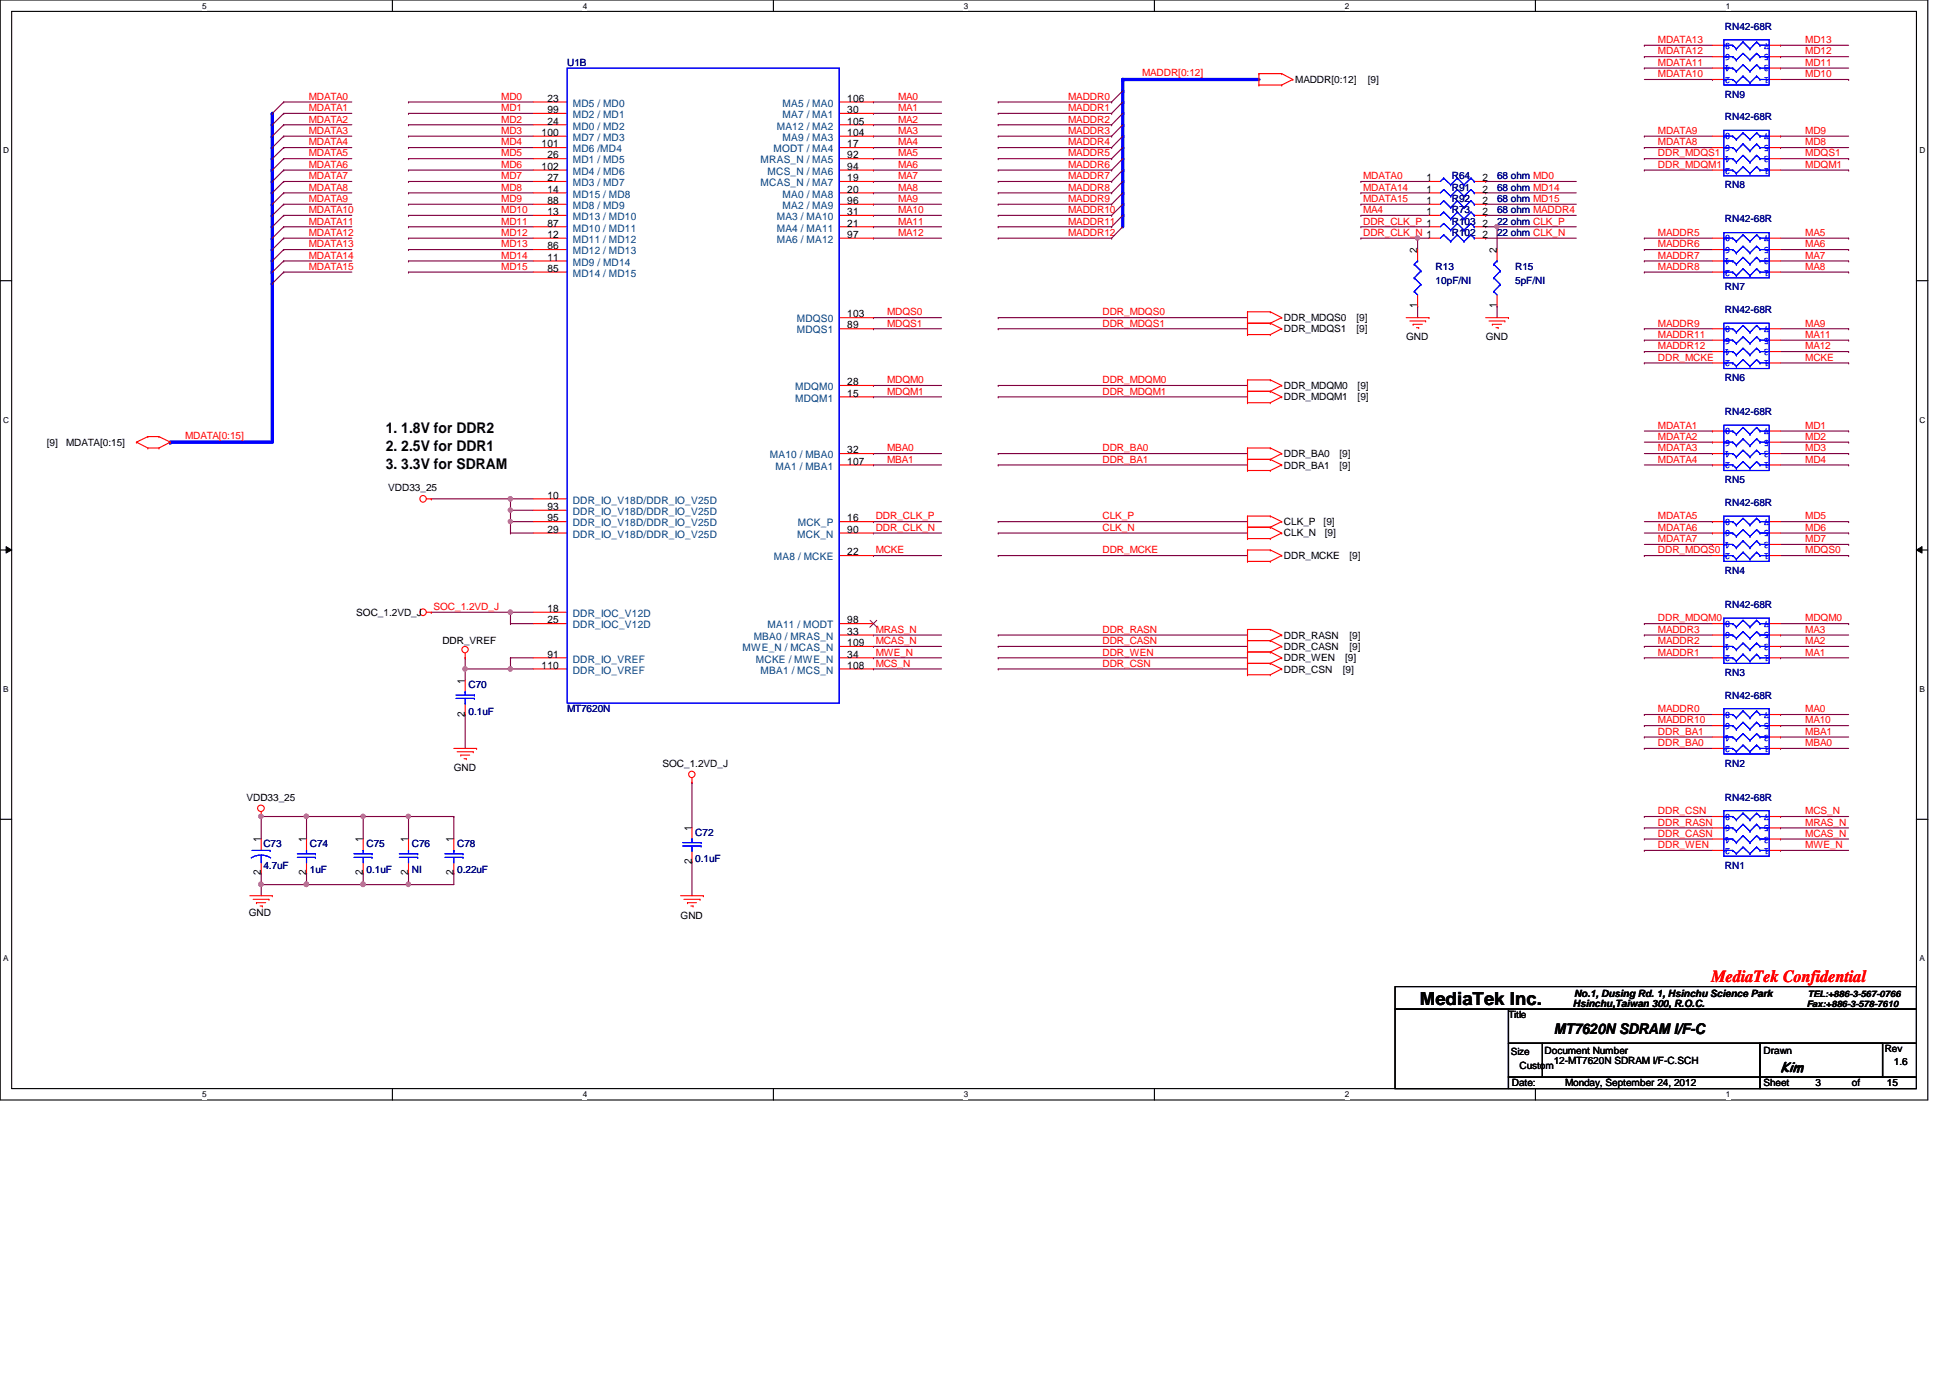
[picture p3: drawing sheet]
<svg xmlns="http://www.w3.org/2000/svg" width="297mm" height="210mm" viewBox="0 0 297 210" stroke-linecap="round" stroke-linejoin="round" font-family="sans-serif">
<defs><g id="words">
<text font-size="2.8" x="216.3" y="153">MediaTek Inc.</text>
<text font-size="2.6" fill="#f00" x="260.7" y="149.6">MediaTek Confidential</text>
<g font-size="2.2">
<text x="58.8" y="66">1. 1.8V for DDR2</text>
<text x="58.8" y="68.7">2. 2.5V for DDR1</text>
<text x="58.8" y="71.4">3. 3.3V for SDRAM</text>
<text x="236.7" y="157.5">MT7620N SDRAM I/F-C</text>
</g>
<text font-size="2.1" x="271.2" y="163.2">Kim</text>
<g font-size="1.6">
<text x="83.4" y="15.5">23</text>
<text x="83.4" y="17.2">99</text>
<text x="129.1" y="15.5">106</text>
<text x="129.1" y="17.2">30</text>
<text x="82.5" y="20.7">100</text>
<text x="82.5" y="22.4">101</text>
<text x="83.4" y="19">24</text>
<text x="129.1" y="19">105</text>
<text x="129.1" y="20.7">104</text>
<text x="129.1" y="22.4">17</text>
<text x="82.5" y="25.9">102</text>
<text x="83.4" y="24.1">26</text>
<text x="83.4" y="27.6">27</text>
<text x="83.4" y="29.3">14</text>
<text x="129.1" y="24.1">92</text>
<text x="129.1" y="25.9">94</text>
<text x="129.1" y="27.6">19</text>
<text x="129.1" y="29.3">20</text>
<text x="217.3" y="29.3">1</text>
<text x="217.3" y="27.6">1</text>
<text x="225.8" y="29.3">2</text>
<text x="225.8" y="27.6">2</text>
<text x="83.4" y="31.1">88</text>
<text x="83.4" y="32.8">13</text>
<text x="83.4" y="34.5">87</text>
<text x="129.1" y="31.1">96</text>
<text x="129.1" y="32.8">31</text>
<text x="129.1" y="34.5">21</text>
<text x="217.3" y="31.1">1</text>
<text x="217.3" y="32.8">1</text>
<text x="225.8" y="34.5">2</text>
<text x="225.8" y="31.1">2</text>
<text x="225.8" y="32.8">2</text>
<text x="83.4" y="36.2">12</text>
<text x="83.4" y="38">86</text>
<text x="83.4" y="39.7">11</text>
<text x="83.4" y="41.4">85</text>
<text x="129.1" y="36.2">97</text>
<text x="215.9" y="38.5" transform="rotate(-90 215.9 38.5)">2</text>
<text x="225.8" y="36.2">2</text>
<text x="228" y="38.5" transform="rotate(-90 228 38.5)">2</text>
<text x="215.9" y="47" transform="rotate(-90 215.9 47)">1</text>
<text x="228" y="47" transform="rotate(-90 228 47)">1</text>
<text x="129.1" y="50">89</text>
<text x="129.1" y="48.3">103</text>
<text x="129.1" y="58.7">28</text>
<text x="129.1" y="60.4">15</text>
<text x="129.1" y="69">32</text>
<text x="129.1" y="70.8">107</text>
<text x="83.4" y="75.9">10</text>
<text x="83.4" y="77.7">93</text>
<text x="83.4" y="79.4">95</text>
<text x="83.4" y="81.2">29</text>
<text x="129.1" y="79.4">16</text>
<text x="129.1" y="81.2">90</text>
<text x="129.1" y="84.6">22</text>
<text x="83.4" y="93.2">18</text>
<text x="83.4" y="95">25</text>
<text x="129.1" y="95">98</text>
<text x="82.5" y="101.9">110</text>
<text x="83.4" y="100.2">91</text>
<text x="129.1" y="96.7">33</text>
<text x="129.1" y="98.4">109</text>
<text x="129.1" y="100.2">34</text>
<text x="129.1" y="101.9">108</text>
<text x="70.8" y="104.1" transform="rotate(-90 70.8 104.1)">1</text>
<text x="70.8" y="109.2" transform="rotate(-90 70.8 109.2)">2</text>
<text x="39.7" y="128.3" transform="rotate(-90 39.7 128.3)">1</text>
<text x="46.6" y="128.3" transform="rotate(-90 46.6 128.3)">1</text>
<text x="55.3" y="128.3" transform="rotate(-90 55.3 128.3)">1</text>
<text x="62.2" y="128.3" transform="rotate(-90 62.2 128.3)">1</text>
<text x="69.1" y="128.3" transform="rotate(-90 69.1 128.3)">1</text>
<text x="105.4" y="131.6" transform="rotate(-90 105.4 131.6)">2</text>
<text x="105.4" y="126.6" transform="rotate(-90 105.4 126.6)">1</text>
<text x="39.7" y="133.3" transform="rotate(-90 39.7 133.3)">2</text>
<text x="46.6" y="133.3" transform="rotate(-90 46.6 133.3)">2</text>
<text x="55.3" y="133.3" transform="rotate(-90 55.3 133.3)">2</text>
<text x="62.2" y="133.3" transform="rotate(-90 62.2 133.3)">2</text>
<text x="69.1" y="133.3" transform="rotate(-90 69.1 133.3)">2</text>
</g>
<g font-size="1.6" fill="#004080">
<text x="87.2" y="16.3">MD5 / MD0</text>
<text x="87.2" y="18">MD2 / MD1</text>
<text x="119.2" y="16.3">MA5 / MA0</text>
<text x="119.2" y="18">MA7 / MA1</text>
<text x="87.2" y="19.7">MD0 / MD2</text>
<text x="87.2" y="21.5">MD7 / MD3</text>
<text x="87.2" y="23.2">MD6 /MD4</text>
<text x="117.8" y="23.2">MODT / MA4</text>
<text x="118.3" y="19.7">MA12 / MA2</text>
<text x="119.2" y="21.5">MA9 / MA3</text>
<text x="87.2" y="24.9">MD1 / MD5</text>
<text x="87.2" y="26.6">MD4 / MD6</text>
<text x="87.2" y="28.4">MD3 / MD7</text>
<text x="115.9" y="24.9">MRAS_N / MA5</text>
<text x="115.9" y="28.4">MCAS_N / MA7</text>
<text x="116.9" y="26.6">MCS_N / MA6</text>
<text x="87.2" y="30.1">MD15 / MD8</text>
<text x="87.2" y="31.8">MD8 / MD9</text>
<text x="87.2" y="33.5">MD13 / MD10</text>
<text x="87.2" y="35.3">MD10 / MD11</text>
<text x="118.3" y="33.5">MA3 / MA10</text>
<text x="118.3" y="35.3">MA4 / MA11</text>
<text x="119.2" y="30.1">MA0 / MA8</text>
<text x="119.2" y="31.8">MA2 / MA9</text>
<text x="87.2" y="37">MD11 / MD12</text>
<text x="87.2" y="38.7">MD12 / MD13</text>
<text x="87.2" y="40.5">MD9 / MD14</text>
<text x="118.3" y="37">MA6 / MA12</text>
<text x="87.2" y="42.2">MD14 / MD15</text>
<text x="121.4" y="50.8">MDQS1</text>
<text x="121.4" y="49.1">MDQS0</text>
<text x="121.1" y="59.4">MDQM0</text>
<text x="121.1" y="61.2">MDQM1</text>
<text x="117.3" y="69.8">MA10 / MBA0</text>
<text x="118.1" y="71.5">MA1 / MBA1</text>
<text x="87.2" y="76.7">DDR_IO_V18D/DDR_IO_V25D</text>
<text x="87.2" y="78.4">DDR_IO_V18D/DDR_IO_V25D</text>
<text x="87.2" y="80.2">DDR_IO_V18D/DDR_IO_V25D</text>
<text x="87.2" y="81.9">DDR_IO_V18D/DDR_IO_V25D</text>
<text x="121.5" y="81.9">MCK_N</text>
<text x="121.5" y="80.2">MCK_P</text>
<text x="117.9" y="85.3">MA8 / MCKE</text>
<text x="87.2" y="94">DDR_IOC_V12D</text>
<text x="87.2" y="95.7">DDR_IOC_V12D</text>
<text x="116.9" y="95.7">MA11 / MODT</text>
<text x="87.2" y="100.9">DDR_IO_VREF</text>
<text x="113.1" y="99.2">MWE_N / MCAS_N</text>
<text x="114.8" y="97.5">MBA0 / MRAS_N</text>
<text x="115.1" y="100.9">MCKE / MWE_N</text>
<text x="87.2" y="102.6">DDR_IO_VREF</text>
<text x="115.9" y="102.6">MBA1 / MCS_N</text>
</g>
<g font-size="1.5" fill="#000080">
<text x="262.8" y="4.5">RN42-68R</text>
<text x="86.4" y="10">U1B</text>
<text x="262.8" y="14.9">RN9</text>
<text x="262.8" y="18.3">RN42-68R</text>
<text x="221.1" y="29">R91</text>
<text x="221.1" y="27.3">R64</text>
<text x="228" y="29">68 ohm MD14</text>
<text x="228" y="27.3">68 ohm MD0</text>
<text x="262.8" y="28.7">RN8</text>
<text x="221.1" y="34.2">R103</text>
<text x="221.1" y="35.9">R102</text>
<text x="221.1" y="30.8">R92</text>
<text x="221.1" y="32.5">R73</text>
<text x="228" y="34.2">22 ohm CLK_P</text>
<text x="228" y="35.9">22 ohm CLK_N</text>
<text x="228" y="30.8">68 ohm MD15</text>
<text x="228" y="32.5">68 ohm MADDR4</text>
<text x="262.8" y="33.9">RN42-68R</text>
<text x="218.7" y="41.1">R13</text>
<text x="230.8" y="41.1">R15</text>
<text x="218.7" y="43.2">10pF/NI</text>
<text x="230.8" y="43.2">5pF/NI</text>
<text x="262.8" y="47.7">RN42-68R</text>
<text x="262.8" y="44.2">RN7</text>
<text x="262.8" y="58">RN6</text>
<text x="262.8" y="63.2">RN42-68R</text>
<text x="262.8" y="73.6">RN5</text>
<text x="262.8" y="77">RN42-68R</text>
<text x="262.8" y="87.4">RN4</text>
<text x="262.8" y="92.6">RN42-68R</text>
<text x="71.4" y="104.9">C70</text>
<text x="262.8" y="103">RN3</text>
<text x="262.8" y="106.4">RN42-68R</text>
<text x="71.4" y="108.8">0.1uF</text>
<text x="86.4" y="108.5">MT7620N</text>
<text x="262.8" y="116.8">RN2</text>
<text x="262.8" y="122">RN42-68R</text>
<text x="40.1" y="129">C73</text>
<text x="47.2" y="129">C74</text>
<text x="55.8" y="129">C75</text>
<text x="62.7" y="129">C76</text>
<text x="69.6" y="129">C78</text>
<text x="105.9" y="127.3">C72</text>
<text x="105.9" y="131.3">0.1uF</text>
<text x="40.1" y="132.3">4.7uF</text>
<text x="47.2" y="133">1uF</text>
<text x="55.8" y="133">0.1uF</text>
<text x="62.7" y="133">NI</text>
<text x="69.6" y="133">0.22uF</text>
<text x="262.8" y="132.3">RN1</text>
</g>
<g font-size="1.5" fill="#f00">
<text x="174" y="11.6">MADDR[0:12]</text>
<text x="252.6" y="6.6">MDATA13</text>
<text x="252.6" y="11.8">MDATA10</text>
<text x="252.6" y="10">MDATA11</text>
<text x="252.6" y="8.3">MDATA12</text>
<text x="275" y="11.8">MD10</text>
<text x="275" y="10">MD11</text>
<text x="275" y="8.3">MD12</text>
<text x="275" y="6.6">MD13</text>
<text x="47" y="16.9">MDATA1</text>
<text x="47" y="15.2">MDATA0</text>
<text x="76.4" y="16.9">MD1</text>
<text x="76.4" y="15.2">MD0</text>
<text x="136.8" y="15.2">MA0</text>
<text x="136.8" y="16.9">MA1</text>
<text x="162.7" y="16.9">MADDR1</text>
<text x="162.7" y="15.2">MADDR0</text>
<text x="47" y="20.4">MDATA3</text>
<text x="47" y="22.1">MDATA4</text>
<text x="47" y="23.8">MDATA5</text>
<text x="47" y="18.7">MDATA2</text>
<text x="76.4" y="23.8">MD5</text>
<text x="76.4" y="18.7">MD2</text>
<text x="76.4" y="20.4">MD3</text>
<text x="76.4" y="22.1">MD4</text>
<text x="136.8" y="22.1">MA4</text>
<text x="136.8" y="18.7">MA2</text>
<text x="136.8" y="23.8">MA5</text>
<text x="136.8" y="20.4">MA3</text>
<text x="162.7" y="18.7">MADDR2</text>
<text x="162.7" y="20.4">MADDR3</text>
<text x="162.7" y="22.1">MADDR4</text>
<text x="162.7" y="23.8">MADDR5</text>
<text x="252.6" y="23.8">DDR_MDQS1</text>
<text x="252.6" y="22.1">MDATA8</text>
<text x="252.6" y="20.4">MDATA9</text>
<text x="275" y="22.1">MD8</text>
<text x="275" y="20.4">MD9</text>
<text x="275" y="23.8">MDQS1</text>
<text x="47" y="25.6">MDATA6</text>
<text x="47" y="29">MDATA8</text>
<text x="47" y="27.3">MDATA7</text>
<text x="76.4" y="29">MD8</text>
<text x="76.4" y="27.3">MD7</text>
<text x="76.4" y="25.6">MD6</text>
<text x="136.8" y="27.3">MA7</text>
<text x="136.8" y="29">MA8</text>
<text x="136.8" y="25.6">MA6</text>
<text x="162.7" y="25.6">MADDR6</text>
<text x="162.7" y="27.3">MADDR7</text>
<text x="162.7" y="29">MADDR8</text>
<text x="207.6" y="29">MDATA14</text>
<text x="207.6" y="27.3">MDATA0</text>
<text x="252.6" y="25.6">DDR_MDQM1</text>
<text x="275" y="25.6">MDQM1</text>
<text x="47" y="32.5">MDATA10</text>
<text x="47" y="34.2">MDATA11</text>
<text x="47" y="30.8">MDATA9</text>
<text x="47" y="35.9">MDATA12</text>
<text x="76.4" y="35.9">MD12</text>
<text x="76.4" y="32.5">MD10</text>
<text x="76.4" y="34.2">MD11</text>
<text x="76.4" y="30.8">MD9</text>
<text x="136.8" y="34.2">MA11</text>
<text x="136.8" y="32.5">MA10</text>
<text x="136.8" y="30.8">MA9</text>
<text x="136.8" y="35.9">MA12</text>
<text x="162.7" y="32.5">MADDR10</text>
<text x="162.7" y="30.8">MADDR9</text>
<text x="162.7" y="34.2">MADDR11</text>
<text x="162.7" y="35.9">MADDR12</text>
<text x="207.6" y="32.5">MA4</text>
<text x="207.6" y="34.2">DDR_CLK_P 1</text>
<text x="207.6" y="30.8">MDATA15</text>
<text x="207.6" y="35.9">DDR_CLK_N 1</text>
<text x="252.6" y="35.9">MADDR5</text>
<text x="275" y="35.9">MA5</text>
<text x="47" y="37.7">MDATA13</text>
<text x="47" y="41.1">MDATA15</text>
<text x="47" y="39.4">MDATA14</text>
<text x="76.4" y="41.1">MD15</text>
<text x="76.4" y="39.4">MD14</text>
<text x="76.4" y="37.7">MD13</text>
<text x="252.6" y="39.4">MADDR7</text>
<text x="252.6" y="37.7">MADDR6</text>
<text x="252.6" y="41.1">MADDR8</text>
<text x="275" y="39.4">MA7</text>
<text x="275" y="37.7">MA6</text>
<text x="275" y="41.1">MA8</text>
<text x="135.1" y="49.7">MDQS1</text>
<text x="135.1" y="48">MDQS0</text>
<text x="167.9" y="48">DDR_MDQS0</text>
<text x="167.9" y="49.7">DDR_MDQS1</text>
<text x="252.6" y="51.5">MADDR11</text>
<text x="252.6" y="53.2">MADDR12</text>
<text x="252.6" y="49.7">MADDR9</text>
<text x="275" y="53.2">MA12</text>
<text x="275" y="51.5">MA11</text>
<text x="275" y="49.7">MA9</text>
<text x="135.1" y="58.4">MDQM0</text>
<text x="167.9" y="58.4">DDR_MDQM0</text>
<text x="252.6" y="54.9">DDR_MCKE</text>
<text x="275" y="54.9">MCKE</text>
<text x="135.1" y="60.1">MDQM1</text>
<text x="167.9" y="60.1">DDR_MDQM1</text>
<text x="252.6" y="65.3">MDATA1</text>
<text x="275" y="65.3">MD1</text>
<text x="28.2" y="66.8">MDATA[0:15]</text>
<text x="135.1" y="70.5">MBA1</text>
<text x="135.1" y="68.7">MBA0</text>
<text x="167.9" y="68.7">DDR_BA0</text>
<text x="167.9" y="70.5">DDR_BA1</text>
<text x="252.6" y="68.7">MDATA3</text>
<text x="252.6" y="67">MDATA2</text>
<text x="252.6" y="70.5">MDATA4</text>
<text x="275" y="67">MD2</text>
<text x="275" y="70.5">MD4</text>
<text x="275" y="68.7">MD3</text>
<text x="133.4" y="80.9">DDR_CLK_N</text>
<text x="133.4" y="79.1">DDR_CLK_P</text>
<text x="167.9" y="79.1">CLK_P</text>
<text x="167.9" y="80.9">CLK_N</text>
<text x="252.6" y="82.6">MDATA7</text>
<text x="252.6" y="79.1">MDATA5</text>
<text x="252.6" y="80.9">MDATA6</text>
<text x="275" y="80.9">MD6</text>
<text x="275" y="79.1">MD5</text>
<text x="275" y="82.6">MD7</text>
<text x="133.4" y="84.3">MCKE</text>
<text x="167.9" y="84.3">DDR_MCKE</text>
<text x="252.6" y="84.3">DDR_MDQS0</text>
<text x="275" y="84.3">MDQS0</text>
<text x="66" y="92.9">SOC_1.2VD_J</text>
<text x="252.6" y="94.7">DDR_MDQM0</text>
<text x="275" y="94.7">MDQM0</text>
<text x="133.4" y="99.9">MWE_N</text>
<text x="133.4" y="98.1">MCAS_N</text>
<text x="133.4" y="101.6">MCS_N</text>
<text x="133.4" y="96.4">MRAS_N</text>
<text x="167.9" y="96.4">DDR_RASN</text>
<text x="167.9" y="99.9">DDR_WEN</text>
<text x="167.9" y="98.1">DDR_CASN</text>
<text x="167.9" y="101.6">DDR_CSN</text>
<text x="252.6" y="99.9">MADDR1</text>
<text x="252.6" y="98.1">MADDR2</text>
<text x="252.6" y="96.4">MADDR3</text>
<text x="275" y="98.1">MA2</text>
<text x="275" y="99.9">MA1</text>
<text x="275" y="96.4">MA3</text>
<text x="252.6" y="113.7">DDR_BA0</text>
<text x="252.6" y="111.9">DDR_BA1</text>
<text x="252.6" y="108.5">MADDR0</text>
<text x="252.6" y="110.2">MADDR10</text>
<text x="275" y="113.7">MBA0</text>
<text x="275" y="111.9">MBA1</text>
<text x="275" y="108.5">MA0</text>
<text x="275" y="110.2">MA10</text>
<text x="252.6" y="124">DDR_CSN</text>
<text x="252.6" y="125.8">DDR_RASN</text>
<text x="275" y="125.8">MRAS_N</text>
<text x="275" y="124">MCS_N</text>
<text x="252.6" y="127.5">DDR_CASN</text>
<text x="252.6" y="129.2">DDR_WEN</text>
<text x="275" y="129.2">MWE_N</text>
<text x="275" y="127.5">MCAS_N</text>
</g>
<g font-size="1.5" fill="#00f">
<text x="263.6" y="11.7" transform="rotate(180 263.6 11.7)">2</text>
<text x="263.6" y="9.9" transform="rotate(180 263.6 9.9)">4</text>
<text x="263.6" y="8.3" transform="rotate(180 263.6 8.3)">6</text>
<text x="263.6" y="6.5" transform="rotate(180 263.6 6.5)">8</text>
<text x="269.5" y="11.7" transform="rotate(180 269.5 11.7)">1</text>
<text x="269.5" y="6.5" transform="rotate(180 269.5 6.5)">7</text>
<text x="269.5" y="9.9" transform="rotate(180 269.5 9.9)">3</text>
<text x="269.5" y="8.3" transform="rotate(180 269.5 8.3)">5</text>
<text x="263.6" y="23.8" transform="rotate(180 263.6 23.8)">4</text>
<text x="263.6" y="22.1" transform="rotate(180 263.6 22.1)">6</text>
<text x="263.6" y="20.3" transform="rotate(180 263.6 20.3)">8</text>
<text x="269.5" y="20.3" transform="rotate(180 269.5 20.3)">7</text>
<text x="269.5" y="23.8" transform="rotate(180 269.5 23.8)">3</text>
<text x="269.5" y="22.1" transform="rotate(180 269.5 22.1)">5</text>
<text x="263.6" y="25.5" transform="rotate(180 263.6 25.5)">2</text>
<text x="269.5" y="25.5" transform="rotate(180 269.5 25.5)">1</text>
<text x="263.6" y="35.9" transform="rotate(180 263.6 35.9)">8</text>
<text x="269.5" y="35.9" transform="rotate(180 269.5 35.9)">7</text>
<text x="263.6" y="41.1" transform="rotate(180 263.6 41.1)">2</text>
<text x="263.6" y="39.3" transform="rotate(180 263.6 39.3)">4</text>
<text x="263.6" y="37.6" transform="rotate(180 263.6 37.6)">6</text>
<text x="269.5" y="41.1" transform="rotate(180 269.5 41.1)">1</text>
<text x="269.5" y="39.3" transform="rotate(180 269.5 39.3)">3</text>
<text x="269.5" y="37.6" transform="rotate(180 269.5 37.6)">5</text>
<text x="263.6" y="53.1" transform="rotate(180 263.6 53.1)">4</text>
<text x="263.6" y="51.4" transform="rotate(180 263.6 51.4)">6</text>
<text x="263.6" y="49.7" transform="rotate(180 263.6 49.7)">8</text>
<text x="269.5" y="49.7" transform="rotate(180 269.5 49.7)">7</text>
<text x="269.5" y="53.1" transform="rotate(180 269.5 53.1)">3</text>
<text x="269.5" y="51.4" transform="rotate(180 269.5 51.4)">5</text>
<text x="263.6" y="54.9" transform="rotate(180 263.6 54.9)">2</text>
<text x="269.5" y="54.9" transform="rotate(180 269.5 54.9)">1</text>
<text x="263.6" y="65.2" transform="rotate(180 263.6 65.2)">8</text>
<text x="269.5" y="65.2" transform="rotate(180 269.5 65.2)">7</text>
<text x="263.6" y="70.4" transform="rotate(180 263.6 70.4)">2</text>
<text x="263.6" y="68.7" transform="rotate(180 263.6 68.7)">4</text>
<text x="263.6" y="67" transform="rotate(180 263.6 67)">6</text>
<text x="269.5" y="70.4" transform="rotate(180 269.5 70.4)">1</text>
<text x="269.5" y="68.7" transform="rotate(180 269.5 68.7)">3</text>
<text x="269.5" y="67" transform="rotate(180 269.5 67)">5</text>
<text x="263.6" y="82.5" transform="rotate(180 263.6 82.5)">4</text>
<text x="263.6" y="80.8" transform="rotate(180 263.6 80.8)">6</text>
<text x="263.6" y="79" transform="rotate(180 263.6 79)">8</text>
<text x="269.5" y="79" transform="rotate(180 269.5 79)">7</text>
<text x="269.5" y="82.5" transform="rotate(180 269.5 82.5)">3</text>
<text x="269.5" y="80.8" transform="rotate(180 269.5 80.8)">5</text>
<text x="263.6" y="84.2" transform="rotate(180 263.6 84.2)">2</text>
<text x="269.5" y="84.2" transform="rotate(180 269.5 84.2)">1</text>
<text x="263.6" y="94.6" transform="rotate(180 263.6 94.6)">8</text>
<text x="269.5" y="94.6" transform="rotate(180 269.5 94.6)">7</text>
<text x="263.6" y="99.8" transform="rotate(180 263.6 99.8)">2</text>
<text x="263.6" y="98" transform="rotate(180 263.6 98)">4</text>
<text x="263.6" y="96.3" transform="rotate(180 263.6 96.3)">6</text>
<text x="269.5" y="99.8" transform="rotate(180 269.5 99.8)">1</text>
<text x="269.5" y="98" transform="rotate(180 269.5 98)">3</text>
<text x="269.5" y="96.3" transform="rotate(180 269.5 96.3)">5</text>
<text x="263.6" y="113.6" transform="rotate(180 263.6 113.6)">2</text>
<text x="263.6" y="111.9" transform="rotate(180 263.6 111.9)">4</text>
<text x="263.6" y="110.2" transform="rotate(180 263.6 110.2)">6</text>
<text x="263.6" y="108.4" transform="rotate(180 263.6 108.4)">8</text>
<text x="269.5" y="113.6" transform="rotate(180 269.5 113.6)">1</text>
<text x="269.5" y="108.4" transform="rotate(180 269.5 108.4)">7</text>
<text x="269.5" y="111.9" transform="rotate(180 269.5 111.9)">3</text>
<text x="269.5" y="110.2" transform="rotate(180 269.5 110.2)">5</text>
<text x="263.6" y="125.7" transform="rotate(180 263.6 125.7)">6</text>
<text x="263.6" y="124" transform="rotate(180 263.6 124)">8</text>
<text x="269.5" y="124" transform="rotate(180 269.5 124)">7</text>
<text x="269.5" y="125.7" transform="rotate(180 269.5 125.7)">5</text>
<text x="263.6" y="129.2" transform="rotate(180 263.6 129.2)">2</text>
<text x="263.6" y="127.4" transform="rotate(180 263.6 127.4)">4</text>
<text x="269.5" y="129.2" transform="rotate(180 269.5 129.2)">1</text>
<text x="269.5" y="127.4" transform="rotate(180 269.5 127.4)">3</text>
</g>
<g font-size="1.5">
<text x="197.3" y="12.6">MADDR[0:12]</text>
<text x="208.4" y="12.6">[9]</text>
<text x="195.6" y="50.6">DDR_MDQS1</text>
<text x="195.6" y="48.9">DDR_MDQS0</text>
<text x="206.6" y="50.6">[9]</text>
<text x="206.6" y="48.9">[9]</text>
<text x="214.2" y="51.9">GND</text>
<text x="226.3" y="51.9">GND</text>
<text x="195.6" y="59.3">DDR_MDQM0</text>
<text x="206.8" y="59.3">[9]</text>
<text x="195.6" y="61">DDR_MDQM1</text>
<text x="206.8" y="61">[9]</text>
<text x="7.1" y="67.9">[9]</text>
<text x="10.1" y="67.9">MDATA[0:15]</text>
<text x="195.6" y="71.4">DDR_BA1</text>
<text x="195.6" y="69.6">DDR_BA0</text>
<text x="204" y="71.4">[9]</text>
<text x="204" y="69.6">[9]</text>
<text x="59.1" y="74.8">VDD33_25</text>
<text x="195.6" y="81.7">CLK_N</text>
<text x="195.6" y="80">CLK_P</text>
<text x="201.6" y="80">[9]</text>
<text x="201.8" y="81.7">[9]</text>
<text x="195.6" y="85.2">DDR_MCKE</text>
<text x="205.6" y="85.2">[9]</text>
<text x="54.3" y="93.8">SOC_1.2VD_J</text>
<text x="67.4" y="98.1">DDR_VREF</text>
<text x="195.6" y="97.3">DDR_RASN</text>
<text x="195.6" y="99">DDR_CASN</text>
<text x="195.6" y="100.7">DDR_WEN</text>
<text x="204.9" y="100.7">[9]</text>
<text x="205.6" y="97.3">[9]</text>
<text x="205.6" y="99">[9]</text>
<text x="195.6" y="102.4">DDR_CSN</text>
<text x="204.6" y="102.4">[9]</text>
<text x="69.1" y="117.5">GND</text>
<text x="100.9" y="116.8">SOC_1.2VD_J</text>
<text x="37.5" y="122">VDD33_25</text>
<text x="37.9" y="139.6">GND</text>
<text x="103.7" y="139.9">GND</text>
<text x="229.8" y="155.1">Title</text>
<text x="239.6" y="153.4">Hsinchu,Taiwan 300, R.O.C.</text>
<text x="239.8" y="151.8">No.1, Dusing Rd. 1, Hsinchu Science Park</text>
<text x="230.1" y="160.7">Size</text>
<text x="235.3" y="160.5">Document Number</text>
<text x="268.6" y="160.5">Drawn</text>
<text x="287.1" y="160.3">Rev</text>
<text x="230.3" y="165.5">Date:</text>
<text x="231.5" y="162.9">Custom</text>
<text x="236.7" y="162.1">12-MT7620N SDRAM I/F-C.SCH</text>
<text x="238.4" y="165.5">Monday, September 24, 2012</text>
<text x="268.6" y="165.5">Sheet</text>
<text x="276.6" y="165.5">3</text>
<text x="282.1" y="165.5">of</text>
<text x="287.4" y="165.5">15</text>
<text x="288.5" y="162.2">1.6</text>
</g>
<g font-size="1.4">
<text x="275.2" y="153.4">Fax:+886-3-578-7610</text>
<text x="275.4" y="151.8">TEL:+886-3-567-0766</text>
</g>
<g font-size="1.3">
<text x="30.8" y="1.4">5</text>
<text x="88.8" y="1.4">4</text>
<text x="146.8" y="1.4">3</text>
<text x="204.8" y="1.4">2</text>
<text x="262.9" y="1.4">1</text>
<text x=".5" y="23.4">D</text>
<text x="292.4" y="23.4">D</text>
<text x=".5" y="64.4">C</text>
<text x="292.4" y="64.4">C</text>
<text x=".5" y="105.4">B</text>
<text x="292.4" y="105.4">B</text>
<text x=".5" y="146.4">A</text>
<text x="292.4" y="146.4">A</text>
<text x="30.8" y="167.2">5</text>
<text x="88.8" y="167.2">4</text>
<text x="146.8" y="167.2">3</text>
<text x="204.8" y="167.2">2</text>
<text x="262.9" y="167.2">1</text>
</g>
</g></defs>
<path d="M0 0h293.7v167.6h-293.7zM1.8 1.7h290.1v164.1h-290.1z" fill="none" stroke="#000" stroke-width=".17"/>
<g fill="#fff">
<path d="M30.8 .2h.7v1.4h-.7z"/>
<path d="M30.8 166h.7v1.4h-.7z"/>
</g>
<path d="M59.8 0v1.7M59.8 165.8v1.8" fill="none" stroke="#000" stroke-width=".17"/>
<g fill="#fff">
<path d="M88.8 .2h.6v1.4h-.6z"/>
<path d="M88.8 166h.6v1.4h-.6z"/>
</g>
<path d="M117.8 0v1.7M117.8 165.8v1.8" fill="none" stroke="#000" stroke-width=".17"/>
<g fill="#fff">
<path d="M146.8 .2h.7v1.4h-.7z"/>
<path d="M146.8 166h.7v1.4h-.7z"/>
</g>
<path d="M175.8 0v1.7M175.8 165.8v1.8" fill="none" stroke="#000" stroke-width=".17"/>
<g fill="#fff">
<path d="M204.8 .2h.7v1.4h-.7z"/>
<path d="M204.8 166h.7v1.4h-.7z"/>
</g>
<path d="M233.9 0v1.7M233.9 165.8v1.8" fill="none" stroke="#000" stroke-width=".17"/>
<g fill="#fff">
<path d="M262.9 .2h.7v1.4h-.7z"/>
<path d="M262.9 166h.7v1.4h-.7z"/>
<path d="M.5 22.2h.9v1.4h-.9z"/>
<path d="M292.4 22.2h.9v1.4h-.9z"/>
<path d="M.5 63.2h.9v1.4h-.9z"/>
<path d="M292.4 63.2h.9v1.4h-.9z"/>
</g>
<path d="M0 42.8h1.8M291.9 42.8h1.8" fill="none" stroke="#000" stroke-width=".17"/>
<g fill="#fff">
<path d="M.5 104.3h.8v1.4h-.8z"/>
<path d="M292.4 104.3h.8v1.4h-.8z"/>
</g>
<path d="M0 83.8h1.8M291.9 83.8h1.8" fill="none" stroke="#000" stroke-width=".17"/>
<path d="M.9 83.3l.9 .5-.9 .4zM291.9 83.8l.9-.5v.9z" fill="#000"/>
<path d="M.9 83.3l.9 .5-.9 .4zM291.9 83.8l.9-.5v.9z" fill="none" stroke="#000" stroke-width=".15"/>
<g fill="#fff">
<path d="M.5 145.3h.8v1.4h-.8z"/>
<path d="M292.4 145.3h.8v1.4h-.8z"/>
</g>
<path d="M0 124.8h1.8M291.9 124.8h1.8" fill="none" stroke="#000" stroke-width=".17"/>
<g fill="none" stroke="#800040" stroke-width=".17">
<path d="M133.1 34.5h.1M133.1 27.6h.1M133.1 34.5h10.3M133.1 27.6h10.3M152.1 32.8h.1M152.1 32.8h17.2M152.1 58.7h.1M152.1 48.4h.1M152.1 50.1h.1M152.1 58.7h37.9M152.1 48.4h37.9M152.1 50.1h37.9"/>
<path d="M152.1 79.5h.1M152.1 69.1h.1M152.1 60.5h.1M152.1 70.8h.1M152.1 79.5h37.9M152.1 69.1h37.9M152.1 60.5h37.9M152.1 70.8h37.9M133.1 84.6h.1M133.1 81.2h.1M133.1 81.2h10.3M133.1 84.6h10.3"/>
<path d="M152.1 96.7h.1M152.1 81.2h.1M152.1 84.6h.1M152.1 98.5h.1M152.1 96.7h37.9M152.1 81.2h37.9M152.1 84.6h37.9M152.1 98.5h37.9M152.1 100.2h.1M152.1 101.9h.1M152.1 100.2h37.9M152.1 101.9h37.9"/>
</g>
<path d="M171 22.5v1.7" fill="none" stroke="#00f" stroke-width=".51"/>
<circle cx="171" cy="22.5" r=".25" fill="#00f"/>
<path d="M133.1 50.1h.1M133.1 50.1h10.3" fill="none" stroke="#800040" stroke-width=".17"/>
<path d="M171 13.8v1.7" fill="none" stroke="#00f" stroke-width=".51"/>
<circle cx="171" cy="13.8" r=".25" fill="#00f"/>
<path d="M152.1 19h.1M152.1 19h17.2M152.1 31.1h.1M152.1 31.1h17.2M133.1 98.5h.1M133.1 98.5h10.3M133.1 100.2h.1M133.1 100.2h10.3" fill="none" stroke="#800040" stroke-width=".17"/>
<path d="M171 25.9v1.7" fill="none" stroke="#00f" stroke-width=".51"/>
<circle cx="171" cy="25.9" r=".25" fill="#00f"/>
<path d="M171 12.1v1.7" fill="none" stroke="#00f" stroke-width=".51"/>
<circle cx="171" cy="12.1" r=".25" fill="#00f"/>
<path d="M133.1 15.5h.1M133.1 15.5h10.3M133.1 70.8h.1M133.1 70.8h10.3" fill="none" stroke="#800040" stroke-width=".17"/>
<path d="M171 19v1.7" fill="none" stroke="#00f" stroke-width=".51"/>
<circle cx="171" cy="19" r=".25" fill="#00f"/>
<g fill="none" stroke="#800040" stroke-width=".17">
<path d="M152.1 17.3h.1M152.1 17.3h17.2M133.1 29.4h.1M133.1 22.5h.1M133.1 29.4h10.3M133.1 22.5h10.3M152.1 25.9h.1M152.1 25.9h17.2M133.1 60.5h.1M133.1 79.5h.1M133.1 60.5h10.3M133.1 79.5h10.3"/>
<path d="M133.1 101.9h.1M133.1 101.9h10.3"/>
</g>
<path d="M171 32.8v1.7" fill="none" stroke="#00f" stroke-width=".51"/>
<circle cx="171" cy="32.8" r=".25" fill="#00f"/>
<g fill="none" stroke="#800040" stroke-width=".17">
<path d="M133.1 17.3h.1M133.1 19h.1M133.1 17.3h10.3M133.1 19h10.3M133.1 24.2h.1M133.1 32.8h.1M133.1 24.2h10.3M133.1 32.8h10.3M152.1 34.5h.1M152.1 20.7h.1M152.1 34.5h17.2M152.1 20.7h17.2"/>
<path d="M133.1 69.1h.1M133.1 69.1h10.3"/>
</g>
<path d="M171 29.4v1.7" fill="none" stroke="#00f" stroke-width=".51"/>
<circle cx="171" cy="29.4" r=".25" fill="#00f"/>
<path d="M152.1 27.6h.1M152.1 27.6h17.2M133.1 96.7h.1M133.1 96.7h10.3" fill="none" stroke="#800040" stroke-width=".17"/>
<path d="M171 20.7v1.8" fill="none" stroke="#00f" stroke-width=".51"/>
<circle cx="171" cy="20.7" r=".25" fill="#00f"/>
<path d="M152.1 15.5h.1M152.1 15.5h17.2M133.1 48.4h.1M133.1 48.4h10.3" fill="none" stroke="#800040" stroke-width=".17"/>
<path d="M171 24.2v1.7" fill="none" stroke="#00f" stroke-width=".51"/>
<circle cx="171" cy="24.2" r=".25" fill="#00f"/>
<path d="M133.1 25.9h.1M133.1 25.9h10.3M152.1 22.5h.1M152.1 24.2h.1M152.1 22.5h17.2M152.1 24.2h17.2" fill="none" stroke="#800040" stroke-width=".17"/>
<path d="M171 15.5v1.8" fill="none" stroke="#00f" stroke-width=".51"/>
<circle cx="171" cy="15.5" r=".25" fill="#00f"/>
<path d="M171 12.1h20.8" fill="none" stroke="#00f" stroke-width=".51"/>
<circle cx="171" cy="12.1" r=".25" fill="#00f"/>
<path d="M133.1 31.1h.1M133.1 31.1h10.3M152.1 36.3h.1M152.1 36.3h17.2M133.1 58.7h.1M133.1 58.7h10.3" fill="none" stroke="#800040" stroke-width=".17"/>
<path d="M171 31.1v1.7" fill="none" stroke="#00f" stroke-width=".51"/>
<circle cx="171" cy="31.1" r=".25" fill="#00f"/>
<path d="M133.1 20.7h.1M133.1 20.7h10.3" fill="none" stroke="#800040" stroke-width=".17"/>
<path d="M171 27.6v1.8" fill="none" stroke="#00f" stroke-width=".51"/>
<circle cx="171" cy="27.6" r=".25" fill="#00f"/>
<path d="M171 17.3v1.7" fill="none" stroke="#00f" stroke-width=".51"/>
<circle cx="171" cy="17.3" r=".25" fill="#00f"/>
<path d="M43.2 32.8h.1M43.2 32.8h10.4M62.2 36.3h.1M62.2 36.3h19M133.1 36.3h.1M133.1 36.3h10.3M152.1 29.4h.1M152.1 29.4h17.2M62.2 41.4h.1M62.2 41.4h19M39.8 134.7h.1M39.8 134.7h6.9" fill="none" stroke="#800040" stroke-width=".17"/>
<circle cx="46.7" cy="134.7" r=".33" fill="#f0f"/>
<circle cx="46.7" cy="134.7" r=".33" fill="none" stroke="#f0f" stroke-width=".17"/>
<circle cx="39.7" cy="134.7" r=".34" fill="#f0f"/>
<circle cx="39.7" cy="134.7" r=".34" fill="none" stroke="#f0f" stroke-width=".17"/>
<path d="M62.2 17.3h.1M62.2 17.3h19" fill="none" stroke="#800040" stroke-width=".17"/>
<path d="M41.5 29.4v1.7" fill="none" stroke="#00f" stroke-width=".51"/>
<circle cx="41.5" cy="29.4" r=".25" fill="#00f"/>
<path d="M41.5 38v1.8" fill="none" stroke="#00f" stroke-width=".51"/>
<circle cx="41.5" cy="38" r=".25" fill="#00f"/>
<path d="M77.8 95h.1M77.8 95h3.4M39.8 124.4h.1M39.8 124.4v3.4" fill="none" stroke="#800040" stroke-width=".17"/>
<path d="M41.5 32.8v1.7" fill="none" stroke="#00f" stroke-width=".51"/>
<circle cx="41.5" cy="32.8" r=".25" fill="#00f"/>
<g fill="none" stroke="#800040" stroke-width=".17">
<path d="M43.2 17.3h.1M43.2 17.3h10.4M62.2 15.5h.1M62.2 15.5h19M43.2 34.5h.1M43.2 38h.1M43.2 31.1h.1M43.2 36.3h.1M43.2 34.5h10.4M43.2 38h10.4M43.2 31.1h10.4M43.2 36.3h10.4"/>
<path d="M62.2 29.4h.1M62.2 29.4h19M77.8 93.3h.1M77.8 93.3v1.7"/>
</g>
<path d="M41.5 36.3v1.7" fill="none" stroke="#00f" stroke-width=".51"/>
<circle cx="41.5" cy="36.3" r=".25" fill="#00f"/>
<path d="M41.5 34.5v1.8" fill="none" stroke="#00f" stroke-width=".51"/>
<circle cx="41.5" cy="34.5" r=".25" fill="#00f"/>
<path d="M62.2 24.2h.1M62.2 24.2h19" fill="none" stroke="#800040" stroke-width=".17"/>
<path d="M41.5 43.2v24.2" fill="none" stroke="#00f" stroke-width=".51"/>
<circle cx="41.5" cy="43.2" r=".25" fill="#00f"/>
<path d="M41.5 27.6v1.8" fill="none" stroke="#00f" stroke-width=".51"/>
<circle cx="41.5" cy="27.6" r=".25" fill="#00f"/>
<path d="M43.2 20.7h.1M43.2 20.7h10.4M62.2 32.8h.1M62.2 32.8h19" fill="none" stroke="#800040" stroke-width=".17"/>
<path d="M41.5 31.1v1.7" fill="none" stroke="#00f" stroke-width=".51"/>
<circle cx="41.5" cy="31.1" r=".25" fill="#00f"/>
<path d="M62.2 39.8h.1M62.2 34.5h.1M62.2 39.8h19M62.2 34.5h19" fill="none" stroke="#800040" stroke-width=".17"/>
<path d="M41.5 41.4v1.8" fill="none" stroke="#00f" stroke-width=".51"/>
<circle cx="41.5" cy="41.4" r=".25" fill="#00f"/>
<path d="M43.2 15.5h.1M43.2 15.5h10.4M62.2 38h.1M62.2 38h19M105.4 119.2h.1M105.4 119.2v6.9" fill="none" stroke="#800040" stroke-width=".17"/>
<path d="M41.5 19v1.7" fill="none" stroke="#00f" stroke-width=".51"/>
<circle cx="41.5" cy="19" r=".25" fill="#00f"/>
<path d="M25.9 67.4h15.6" fill="none" stroke="#00f" stroke-width=".51"/>
<circle cx="25.9" cy="67.4" r=".25" fill="#00f"/>
<path d="M62.2 31.1h.1M62.2 31.1h19M43.2 41.4h.1M43.2 41.4h10.4M77.8 93.3h.1M77.8 93.3h3.4" fill="none" stroke="#800040" stroke-width=".17"/>
<circle cx="77.7" cy="93.3" r=".33" fill="#f0f"/>
<circle cx="77.7" cy="93.3" r=".33" fill="none" stroke="#f0f" stroke-width=".17"/>
<path d="M43.2 25.9h.1M43.2 25.9h10.4M70.9 108.8h.1M70.9 108.8v5.2" fill="none" stroke="#800040" stroke-width=".17"/>
<path d="M41.5 22.5v1.7" fill="none" stroke="#00f" stroke-width=".51"/>
<circle cx="41.5" cy="22.5" r=".25" fill="#00f"/>
<path d="M43.2 29.4h.1M43.2 29.4h10.4" fill="none" stroke="#800040" stroke-width=".17"/>
<path d="M41.5 25.9v1.7" fill="none" stroke="#00f" stroke-width=".51"/>
<circle cx="41.5" cy="25.9" r=".25" fill="#00f"/>
<path d="M62.2 134.7h.1M62.2 134.7h6.9" fill="none" stroke="#800040" stroke-width=".17"/>
<circle cx="62.2" cy="134.7" r=".33" fill="#f0f"/>
<circle cx="62.2" cy="134.7" r=".33" fill="none" stroke="#f0f" stroke-width=".17"/>
<path d="M43.2 39.8h.1M43.2 39.8h10.4M77.8 79.5h.1M77.8 79.5v1.7" fill="none" stroke="#800040" stroke-width=".17"/>
<circle cx="77.7" cy="79.4" r=".32" fill="#f0f"/>
<circle cx="77.7" cy="79.4" r=".32" fill="none" stroke="#f0f" stroke-width=".17"/>
<path d="M62.2 19h.1M62.2 19h19M43.2 22.5h.1M43.2 27.6h.1M43.2 22.5h10.4M43.2 27.6h10.4M62.2 27.6h.1M62.2 27.6h19" fill="none" stroke="#800040" stroke-width=".17"/>
<path d="M41.5 24.2v1.7" fill="none" stroke="#00f" stroke-width=".51"/>
<circle cx="41.5" cy="24.2" r=".25" fill="#00f"/>
<path d="M43.2 19h.1M43.2 19h10.4M43.2 24.2h.1M43.2 24.2h10.4M62.2 20.7h.1M62.2 20.7h19M105.4 131.3h.1M105.4 131.3v5.1" fill="none" stroke="#800040" stroke-width=".17"/>
<path d="M41.5 20.7v1.8" fill="none" stroke="#00f" stroke-width=".51"/>
<circle cx="41.5" cy="20.7" r=".25" fill="#00f"/>
<path d="M41.5 17.3v1.7" fill="none" stroke="#00f" stroke-width=".51"/>
<circle cx="41.5" cy="17.3" r=".25" fill="#00f"/>
<path d="M77.8 76h.1M77.8 76v1.7" fill="none" stroke="#800040" stroke-width=".17"/>
<circle cx="77.7" cy="76" r=".33" fill="#f0f"/>
<circle cx="77.7" cy="76" r=".33" fill="none" stroke="#f0f" stroke-width=".17"/>
<path d="M77.8 101.9h.1M77.8 101.9h3.4" fill="none" stroke="#800040" stroke-width=".17"/>
<circle cx="77.7" cy="101.9" r=".33" fill="#f0f"/>
<circle cx="77.7" cy="101.9" r=".33" fill="none" stroke="#f0f" stroke-width=".17"/>
<path d="M62.2 25.9h.1M62.2 25.9h19" fill="none" stroke="#800040" stroke-width=".17"/>
<path d="M41.5 39.8v1.6" fill="none" stroke="#00f" stroke-width=".51"/>
<circle cx="41.5" cy="39.8" r=".25" fill="#00f"/>
<g fill="none" stroke="#800040" stroke-width=".17">
<path d="M62.2 22.5h.1M62.2 22.5h19M65.7 76h.1M65.7 76h15.5M77.8 76h.1M77.8 81.2h.1M77.8 81.2h3.4M70.9 100.2h.1M70.9 100.2v1.7M77.8 100.2h.1M77.8 100.2v1.7M39.8 133h.1"/>
<path d="M39.8 124.4h.1M39.8 124.4h6.9M39.8 133v1.7M62.2 124.4h.1M62.2 124.4h6.9"/>
</g>
<circle cx="46.7" cy="124.3" r=".32" fill="#f0f"/>
<circle cx="46.7" cy="124.3" r=".32" fill="none" stroke="#f0f" stroke-width=".17"/>
<circle cx="39.8" cy="124.3" r=".33" fill="#f0f"/>
<circle cx="39.8" cy="124.3" r=".33" fill="none" stroke="#f0f" stroke-width=".17"/>
<path d="M77.8 77.7h.1M77.8 77.7h3.4M39.8 134.7h.1M39.8 134.7v1.7M55.3 124.4h.1M55.3 124.4v3.4M62.2 133h.1M62.2 133v1.7" fill="none" stroke="#800040" stroke-width=".17"/>
<circle cx="55.3" cy="124.3" r=".32" fill="#f0f"/>
<circle cx="55.3" cy="124.3" r=".32" fill="none" stroke="#f0f" stroke-width=".17"/>
<path d="M46.7 133h.1M46.7 134.7h.1M46.7 133v1.7M46.7 134.7h8.6" fill="none" stroke="#800040" stroke-width=".17"/>
<circle cx="55.3" cy="134.7" r=".33" fill="#f0f"/>
<circle cx="55.3" cy="134.7" r=".33" fill="none" stroke="#f0f" stroke-width=".17"/>
<circle cx="46.7" cy="134.7" r=".33" fill="#f0f"/>
<circle cx="46.7" cy="134.7" r=".33" fill="none" stroke="#f0f" stroke-width=".17"/>
<path d="M77.8 100.2h.1M77.8 100.2h3.4M62.2 124.4h.1M62.2 124.4v3.4" fill="none" stroke="#800040" stroke-width=".17"/>
<circle cx="62.2" cy="124.3" r=".32" fill="#f0f"/>
<circle cx="62.2" cy="124.3" r=".32" fill="none" stroke="#f0f" stroke-width=".17"/>
<g fill="none" stroke="#800040" stroke-width=".17">
<path d="M207.3 32.8h.1M207.3 32.8h10.4M215.9 36.3h.1M215.9 36.3h1.8M226.3 32.8h.1M226.3 32.8h13.8M250.5 39.8h.1M250.5 38h.1M250.5 36.3h.1M250.5 36.3h10.4M250.5 39.8h10.4M250.5 38h10.4"/>
<path d="M271.2 36.3h10.4M271.2 39.8h10.4M271.2 38h10.4M281.6 36.3h.1M281.6 39.8h.1M281.6 38h.1M250.5 55.3h.1M250.5 51.8h.1M250.5 53.6h.1M250.5 50.1h.1M250.5 41.4h.1M250.5 55.3h10.4"/>
<path d="M250.5 53.6h10.4M250.5 51.8h10.4M250.5 50.1h10.4M250.5 41.4h10.4M271.2 55.3h10.4M271.2 53.6h10.4M271.2 51.8h10.4M271.2 50.1h10.4M271.2 41.4h10.4M281.6 55.3h.1M281.6 53.6h.1M281.6 51.8h.1"/>
<path d="M281.6 50.1h.1M281.6 41.4h.1M77.8 79.5h.1M77.8 79.5h3.4M250.5 79.5h10.4M250.5 67.4h10.4M250.5 70.8h10.4M250.5 69.1h10.4M250.5 65.7h10.4M260.9 79.5h.1M260.9 69.1h.1M260.9 67.4h.1"/>
<path d="M260.9 65.7h.1M260.9 70.8h.1M271.2 79.5h10.4M271.2 67.4h10.4M271.2 70.8h10.4M271.2 69.1h10.4M271.2 65.7h10.4M281.6 79.5h.1M281.6 67.4h.1M281.6 70.8h.1M281.6 69.1h.1M281.6 65.7h.1"/>
<path d="M250.5 95h.1M250.5 98.5h.1M250.5 96.7h.1M250.5 84.6h.1M250.5 98.5h10.4M250.5 96.7h10.4M250.5 95h10.4M250.5 84.6h10.4M250.5 81.2h10.4M250.5 82.9h10.4M260.9 82.9h.1M260.9 81.2h.1"/>
<path d="M271.2 98.5h.1M271.2 96.7h.1M271.2 98.5h10.4M271.2 96.7h10.4M271.2 95h10.4M271.2 84.6h10.4M271.2 81.2h10.4M271.2 82.9h10.4M281.6 95h.1M281.6 84.6h.1M281.6 81.2h.1M281.6 82.9h.1"/>
<path d="M70.9 101.9h.1M70.9 101.9v1.7M250.5 114h.1M250.5 112.3h.1M250.5 108.8h.1M250.5 110.5h.1M250.5 100.2h.1M250.5 114h10.4M250.5 112.3h10.4M250.5 108.8h10.4M250.5 110.5h10.4M250.5 100.2h10.4"/>
<path d="M271.2 114h.1M271.2 112.3h.1M271.2 108.8h.1M271.2 110.5h.1M271.2 100.2h.1M271.2 114h10.4M271.2 112.3h10.4M271.2 108.8h10.4M271.2 110.5h10.4M271.2 100.2h10.4M46.7 124.4h.1M46.7 124.4v3.4"/>
<path d="M55.3 133h.1M55.3 133v1.7M69.1 133h.1M69.1 124.4h.1M69.1 124.4v3.4M69.1 133v1.7M250.5 127.8h.1M250.5 129.5h.1M250.5 124.4h.1M250.5 126.1h.1M250.5 129.5h10.4M250.5 126.1h10.4"/>
<path d="M250.5 127.8h10.4M250.5 124.4h10.4M271.2 129.5h.1M271.2 126.1h.1M271.2 127.8h.1M271.2 124.4h.1M271.2 129.5h10.4M271.2 126.1h10.4M271.2 127.8h10.4M271.2 124.4h10.4"/>
</g>
<circle cx="215.9" cy="36.3" r=".32" fill="#f0f"/>
<circle cx="215.9" cy="36.3" r=".32" fill="none" stroke="#f0f" stroke-width=".17"/>
<g fill="none" stroke="#800040" stroke-width=".17">
<path d="M250.5 6.9h.1M250.5 10.4h.1M250.5 8.6h.1M250.5 12.1h10.4M250.5 10.4h10.4M250.5 8.6h10.4M250.5 6.9h10.4M260.9 12.1h.1M271.2 10.4h.1M271.2 8.6h.1M271.2 6.9h.1M271.2 12.1h10.4"/>
<path d="M271.2 10.4h10.4M271.2 8.6h10.4M271.2 6.9h10.4M281.6 12.1h.1M207.3 34.5h.1M207.3 29.4h.1M207.3 27.6h.1M207.3 31.1h.1M207.3 34.5h10.4M207.3 29.4h10.4M207.3 27.6h10.4M207.3 31.1h10.4"/>
<path d="M226.3 36.3h.1M226.3 27.6h.1M226.3 29.4h.1M226.3 31.1h.1M226.3 36.3h13.8M226.3 29.4h13.8M226.3 27.6h13.8M226.3 31.1h13.8M228 34.5h.1M228 34.5h12.1M250.5 25.9h.1M250.5 24.2h.1"/>
<path d="M250.5 22.5h.1M250.5 20.7h.1M250.5 25.9h10.4M250.5 24.2h10.4M250.5 22.5h10.4M250.5 20.7h10.4M271.2 22.5h.1M271.2 20.7h.1M271.2 25.9h10.4M271.2 24.2h10.4M271.2 22.5h10.4M271.2 20.7h10.4"/>
<path d="M281.6 25.9h.1M281.6 24.2h.1M55.3 134.7h.1M55.3 134.7h6.9"/>
</g>
<circle cx="55.3" cy="134.7" r=".33" fill="#f0f"/>
<circle cx="55.3" cy="134.7" r=".33" fill="none" stroke="#f0f" stroke-width=".17"/>
<path d="M70.9 101.9h.1M70.9 101.9h6.9" fill="none" stroke="#800040" stroke-width=".17"/>
<circle cx="70.8" cy="101.9" r=".33" fill="#f0f"/>
<circle cx="70.8" cy="101.9" r=".33" fill="none" stroke="#f0f" stroke-width=".17"/>
<path d="M77.8 77.7h.1M77.8 77.7v1.8M65.7 93.3h.1M65.7 93.3h12.1" fill="none" stroke="#800040" stroke-width=".17"/>
<circle cx="77.7" cy="77.7" r=".32" fill="#f0f"/>
<circle cx="77.7" cy="77.7" r=".32" fill="none" stroke="#f0f" stroke-width=".17"/>
<path d="M46.7 124.4h.1M46.7 124.4h15.5M55.3 124.4h.1" fill="none" stroke="#800040" stroke-width=".17"/>
<circle cx="46.7" cy="124.3" r=".32" fill="#f0f"/>
<circle cx="46.7" cy="124.3" r=".32" fill="none" stroke="#f0f" stroke-width=".17"/>
<path d="M207.3 36.3h.1M207.3 36.3h8.6M215.9 36.3h.1M215.9 36.3v1.7M228 34.5h.1M228 34.5v3.5M215.9 46.7h.1M215.9 46.7v1.7M228 46.7h.1M228 46.7v1.7" fill="none" stroke="#800040" stroke-width=".17"/>
<circle cx="228" cy="34.5" r=".32" fill="#f0f"/>
<circle cx="228" cy="34.5" r=".32" fill="none" stroke="#f0f" stroke-width=".17"/>
<g fill="none" stroke="#800040" stroke-width=".17">
<path d="M41.5 17.3h.1M41.5 19h.1M43.2 15.5l-1.7 1.8M43.2 17.3l-1.7 1.7M43.2 19l-1.7 1.7M169.3 15.5h.1M169.3 17.3h.1M169.3 19h.1M171 13.8l-1.7 1.7M171 15.5l-1.7 1.8M171 17.3l-1.7 1.7M171 19l-1.7 1.7"/>
<path d="M41.5 39.8h.1M41.5 22.5h.1M41.5 34.5h.1M41.5 32.8h.1M41.5 36.3h.1M41.5 31.1h.1M41.5 27.6h.1M41.5 24.2h.1M41.5 29.4h.1M41.5 38h.1M41.5 25.9h.1M41.5 20.7h.1"/>
<path d="M43.2 38l-1.7 1.8M43.2 20.7l-1.7 1.8M43.2 32.8l-1.7 1.7M43.2 31.1l-1.7 1.7M43.2 34.5l-1.7 1.8M43.2 29.4l-1.7 1.7M43.2 25.9l-1.7 1.7M43.2 22.5l-1.7 1.7M43.2 39.8l-1.7 1.6M43.2 27.6l-1.7 1.8M43.2 36.3l-1.7 1.7M43.2 24.2l-1.7 1.7"/>
<path d="M169.3 27.6h.1M169.3 29.4h.1M169.3 34.5h.1M169.3 31.1h.1M169.3 36.3h.1M169.3 20.7h.1M169.3 24.2h.1M169.3 32.8h.1M169.3 25.9h.1M169.3 22.5h.1M171 25.9l-1.7 1.7M171 27.6l-1.7 1.8"/>
<path d="M171 32.8l-1.7 1.7M171 29.4l-1.7 1.7M171 34.5l-1.7 1.8M171 22.5l-1.7 1.7M171 31.1l-1.7 1.7M171 24.2l-1.7 1.7M171 20.7l-1.7 1.8M226.3 34.5h.1M226.3 34.5h1.7M41.5 43.2h.1M41.5 41.4h.1M43.2 41.4l-1.7 1.8"/>
</g>
<g fill="none" stroke="#f00" stroke-width=".17">
<path d="M81.2 15.5h5.2M81.2 17.3h5.2M81.2 19h5.2M127.8 15.5h5.3M127.8 17.3h5.3M127.8 19h5.3M191.8 13h.1M191.8 11.2h.1M191.8 13h3.4M191.8 11.2v1.8M191.8 11.2h3.4M195.2 13h.1"/>
<path d="M195.2 11.2h.1M195.2 11.2l1.7 .9M196.9 12.1h.1M196.9 12.1l-1.7 .9M260.9 12.1h1.7M260.9 10.4h1.7M260.9 8.6h1.7M260.9 6.9h1.7M269.5 12.1h1.7M269.5 10.4h1.7M269.5 8.6h1.7M269.5 6.9h1.7"/>
<path d="M81.2 25.9h5.2M81.2 24.2h5.2M81.2 22.5h5.2M81.2 20.7h5.2M81.2 34.5h5.2M81.2 36.3h5.2M81.2 29.4h5.2M81.2 27.6h5.2M81.2 31.1h5.2M81.2 32.8h5.2M81.2 38h5.2M81.2 39.8h5.2"/>
<path d="M127.8 25.9h5.3M127.8 24.2h5.3M127.8 22.5h5.3M127.8 20.7h5.3M127.8 34.5h5.3M127.8 36.3h5.3M127.8 29.4h5.3M127.8 27.6h5.3M127.8 31.1h5.3M127.8 32.8h5.3M215.9 38v1.8M217.7 34.5h1.7"/>
<path d="M217.7 36.3h1.7M217.7 29.4h1.7M217.7 27.6h1.7M217.7 31.1h1.7M217.7 32.8h1.7M224.6 34.5h1.7M224.6 36.3h1.7M224.6 29.4h1.7M224.6 27.6h1.7M224.6 31.1h1.7M224.6 32.8h1.7M228 38v1.8"/>
<path d="M260.9 25.9h1.7M260.9 24.2h1.7M260.9 22.5h1.7M260.9 20.7h1.7M260.9 36.3h1.7M260.9 38h1.7M260.9 39.8h1.7M269.5 25.9h1.7M269.5 24.2h1.7M269.5 22.5h1.7M269.5 20.7h1.7M269.5 36.3h1.7"/>
<path d="M269.5 38h1.7M269.5 39.8h1.7M81.2 41.4h5.2M127.8 48.4h5.3M127.8 50.1h5.3M127.8 58.7h5.3M190 59.6h.1M190 57.9h.1M190 51h.1M190 49.2h.1M190 47.5h.1M190 47.5v3.5"/>
<path d="M190 57.9v3.4M190 59.6h3.5M190 57.9h3.5M190 51h3.5M190 49.2h3.5M190 47.5h3.5M193.5 59.6h.1M193.5 57.9h.1M193.5 51h.1M193.5 49.2h.1M193.5 47.5h.1M193.5 59.6l1.7 .9"/>
<path d="M193.5 57.9l1.7 .8M193.5 49.2l1.7 .9M193.5 47.5l1.7 .9M195.2 58.7h.1M195.2 50.1h.1M195.2 48.4h.1M195.2 58.7l-1.7 .9M195.2 50.1l-1.7 .9M195.2 48.4l-1.7 .8M214.2 48.4h3.5M214.8 48.9h2.4M215.3 49.4h.1"/>
<path d="M215.3 49.4h1.4M215.8 49.9h.3M215.9 44.9v1.8M216.1 49.9h.1M217.2 48.9h.1M217.7 48.4h.1M226.3 48.4h3.5M226.8 48.9h2.4M227.3 49.4h.1M227.3 49.4h1.4M227.9 49.9h.3M228 44.9v1.8"/>
<path d="M228.2 49.9h.1M229.2 48.9h.1M229.8 48.4h.1M260.9 55.3h1.7M260.9 53.6h1.7M260.9 51.8h1.7M260.9 50.1h1.7M260.9 41.4h1.7M269.5 55.3h1.7M269.5 53.6h1.7M269.5 51.8h1.7M269.5 50.1h1.7"/>
<path d="M269.5 41.4h1.7M20.8 67.4h.1M20.8 67.4l1.7 .8M22.5 68.2h.1M22.5 66.5h.1M22.5 68.2h1.7M22.5 66.5l-1.7 .9M22.5 66.5h1.7M24.2 68.2h.1M24.2 66.5h.1M24.2 66.5l1.7 .9M25.9 67.4h.1"/>
<path d="M25.9 67.4l-1.7 .8M65 76h.7M65.7 76h.1M81.2 76h5.2M81.2 79.5h5.2M81.2 77.7h5.2M127.8 70.8h5.3M127.8 69.1h5.3M127.8 60.5h5.3M127.8 79.5h5.3M190 61.3h.1M190 71.7h.1"/>
<path d="M190 70h.1M190 68.2h.1M190 78.6h.1M190 61.3h3.5M190 68.2v3.5M190 78.6v3.4M190 71.7h3.5M190 70h3.5M190 68.2h3.5M190 78.6h3.5M193.5 61.3h.1M193.5 71.7h.1"/>
<path d="M193.5 70h.1M193.5 68.2h.1M193.5 78.6h.1M193.5 70l1.7 .8M193.5 68.2l1.7 .9M193.5 78.6l1.7 .9M195.2 60.5h.1M195.2 70.8h.1M195.2 69.1h.1M195.2 79.5h.1M195.2 60.5l-1.7 .8M195.2 70.8l-1.7 .9"/>
<path d="M195.2 69.1l-1.7 .9M195.2 79.5l-1.7 .8M260.9 70.8h1.7M260.9 69.1h1.7M260.9 67.4h1.7M260.9 65.7h1.7M260.9 79.5h1.7M269.5 70.8h1.7M269.5 69.1h1.7M269.5 67.4h1.7M269.5 65.7h1.7M269.5 79.5h1.7"/>
<path d="M65 93.3h.7M65.7 93.3h.1M70.9 99.5v.7M81.2 93.3h5.2M81.2 95h5.2M81.2 81.2h5.2M127.8 98.5h5.3M127.8 96.7h5.3M127.8 95h5.3M127.8 81.2h5.3M127.8 84.6h5.3M190 97.6h.1"/>
<path d="M190 95.9h.1M190 85.5h.1M190 83.8h.1M190 82h.1M190 80.3h.1M190 99.3h.1M190 83.8v1.7M190 95.9v6.9M190 97.6h3.5M190 95.9h3.5M190 85.5h3.5M190 83.8h3.5"/>
<path d="M190 82h3.5M190 80.3h3.5M190 99.3h3.5M193.5 97.6h.1M193.5 95.9h.1M193.5 85.5h.1M193.5 83.8h.1M193.5 82h.1M193.5 80.3h.1M193.5 99.3h.1M193.5 95.9l1.7 .8M193.5 83.8l1.7 .8"/>
<path d="M193.5 80.3l1.7 .9M193.5 97.6l1.7 .9M193.5 99.3l1.7 .9M195.2 96.7h.1M195.2 84.6h.1M195.2 81.2h.1M195.2 98.5h.1M195.2 96.7l-1.7 .9M195.2 84.6l-1.7 .9M195.2 81.2l-1.7 .8M195.2 98.5l-1.7 .8M260.9 98.5h1.7"/>
<path d="M260.9 96.7h1.7M260.9 95h1.7M260.9 81.2h1.7M260.9 84.6h1.7M260.9 82.9h1.7M269.5 98.5h1.7M269.5 96.7h1.7M269.5 95h1.7M269.5 81.2h1.7M269.5 84.6h1.7M269.5 82.9h1.7M69.1 114h3.5"/>
<path d="M69.6 114.5h2.5M70.2 115h.1M70.2 115h1.3M70.7 115.6h.3M70.9 100.2h.1M70.9 103.6v1.8M70.9 107.1v1.7M71 115.6h.1M72.1 114.5h.1M72.6 114h.1M81.2 100.2h5.2M81.2 101.9h5.2"/>
<path d="M105.4 119.2h.1M105.4 118.5v.7M127.8 100.2h5.3M127.8 101.9h5.3M190 102.8h.1M190 101h.1M190 102.8h3.5M190 101h3.5M193.5 102.8h.1M193.5 101h.1M193.5 101l1.7 .9M195.2 101.9h.1"/>
<path d="M195.2 100.2h.1M195.2 101.9l-1.7 .9M195.2 100.2l-1.7 .8M260.9 114h1.7M260.9 100.2h1.7M260.9 112.3h1.7M260.9 110.5h1.7M260.9 108.8h1.7M269.5 114h1.7M269.5 100.2h1.7M269.5 112.3h1.7M269.5 110.5h1.7"/>
<path d="M269.5 108.8h1.7M38.1 136.4h3.4M38.6 137h2.4M39.1 137.5h.1M39.1 137.5h1.4M39.6 138h.4M39.8 124.4h.1M39.8 123.7v.7M39.8 127.8v1.7M39.8 131.3v1.7M40 138h.1M41 137h.1"/>
<path d="M41.5 136.4h.1M46.7 127.8v1.7M46.7 131.3v1.7M55.3 127.8v1.7M55.3 131.3v1.7M62.2 127.8v1.7M62.2 131.3v1.7M69.1 127.8v1.7M69.1 131.3v1.7M103.7 136.4h3.4M104.2 137h2.4M104.7 137.5h.1"/>
<path d="M104.7 137.5h1.4M105.2 138h.4M105.4 126.1v1.7M105.4 129.5v1.8M105.6 138h.1M106.6 137h.1M107.1 136.4h.1M260.9 129.5h1.7M260.9 127.8h1.7M260.9 126.1h1.7M260.9 124.4h1.7M269.5 129.5h1.7"/>
<path d="M269.5 127.8h1.7M269.5 126.1h1.7M269.5 124.4h1.7"/>
<circle cx="64.4" cy="76" r=".5"/>
<circle cx="64.4" cy="93.3" r=".5"/>
<circle cx="70.8" cy="98.9" r=".49"/>
<circle cx="105.4" cy="118" r=".49"/>
<circle cx="39.8" cy="123.1" r=".5"/>
</g>
<path d="M212.5 150.3h79.4v3.4h-79.4zM212.5 153.7h17.3v12.1h-17.3zM229.8 153.7h62.1v5.2h-62.1zM229.8 158.9h5.1v5.2h-5.1zM234.9 158.9h51.9v5.2h-51.9zM268.1 158.9h18.7v5.2h-18.7zM268.1 158.9h.1M268.1 158.9v5.2M286.8 158.9h5.1v5.2h-5.1zM229.8 164.1h38.3v1.7h-38.3zM268.1 164.1h23.8v1.7h-23.8z" fill="none" stroke="#000" stroke-width=".17"/>
<g fill="none" stroke="#00f" stroke-width=".17">
<path d="M86.4 10.4h41.4v96.7h-41.4zM262.6 19.9h6.9v6.9h-6.9zM262.6 6.1h6.9v6.9h-6.9zM262.6 12.1h.1M262.6 10.4h.1M262.6 8.6h.1M262.6 6.9h.1M262.6 12.1h1.3M262.6 10.4h1.3M262.6 8.6h1.3M262.6 6.9h1.3M262.9 12.1h.1"/>
<path d="M262.9 10.4h.1M262.9 8.6h.1M262.9 6.9h.1M263.9 12.1h.1M263.9 10.4h.1M263.9 8.6h.1M263.9 6.9h.1M263.9 12.1l.6 .5M263.9 10.4l.6 .5M263.9 8.6l.6 .5M263.9 6.9l.6 .6M264.5 12.6h.1"/>
<path d="M264.5 10.9h.1M264.5 9.1h.1M264.5 7.5h.1M265.5 11.6h.1M265.5 9.9h.1M265.5 8.1h.1M265.5 6.4h.1M265.5 11.6l1.1 1M265.5 11.6l-1 1M265.5 9.9l1.1 1M265.5 9.9l-1 1M265.5 8.1l1.1 1"/>
<path d="M265.5 8.1l-1 1M265.5 6.4l1.1 1.1M265.5 6.4l-1 1.1M266.6 12.6h.1M266.6 10.9h.1M266.6 9.1h.1M266.6 7.5h.1M267.6 11.6h.1M267.6 9.9h.1M267.6 8.1h.1M267.6 6.4h.1M267.6 11.6l.5 .5"/>
<path d="M267.6 11.6l-1 1M267.6 9.9l.5 .5M267.6 9.9l-1 1M267.6 8.1l.5 .5M267.6 8.1l-1 1M267.6 6.4l.5 .5M267.6 6.4l-1 1.1M268.1 12.1h.1M268.1 10.4h.1M268.1 8.6h.1M268.1 6.9h.1M268.1 12.1h1.4"/>
<path d="M268.1 10.4h1.4M268.1 8.6h1.4M268.1 6.9h1.4M269.2 12.1h.1M269.2 10.4h.1M269.2 8.6h.1M269.2 6.9h.1M215.9 39.8h.1M215.9 39.8l-.5 .5M219.9 34h.1M219.9 35.8h.1M219.9 28.9h.1"/>
<path d="M219.9 30.6h.1M219.9 32.3h.1M219.9 27.1h.1M219.9 34l-.5 .5M219.9 34l1.1 1.1M219.9 35.8l-.5 .5M219.9 35.8l1.1 1M219.9 28.9l-.5 .5M219.9 28.9l1.1 1M219.9 30.6l-.5 .5M219.9 30.6l1.1 1M219.9 32.3l-.5 .5"/>
<path d="M219.9 32.3l1.1 1.1M219.9 27.1l-.5 .5M219.9 27.1l1.1 1.1M221 35.1h.1M221 36.8h.1M221 29.9h.1M221 31.6h.1M221 33.4h.1M221 28.2h.1M222 34h.1M222 35.8h.1M222 28.9h.1"/>
<path d="M222 30.6h.1M222 32.3h.1M222 27.1h.1M222 34l-1 1.1M222 34l1 1.1M222 35.8l-1 1M222 35.8l1 1M222 28.9l-1 1M222 28.9l1 1M222 30.6l-1 1M222 30.6l1 1M222 32.3l-1 1.1"/>
<path d="M222 32.3l1 1.1M222 27.1l-1 1.1M222 27.1l1 1.1M223 35.1h.1M223 36.8h.1M223 29.9h.1M223 31.6h.1M223 33.4h.1M223 28.2h.1M224.1 34h.1M224.1 35.8h.1M224.1 28.9h.1"/>
<path d="M224.1 30.6h.1M224.1 32.3h.1M224.1 27.1h.1M224.1 34l-1.1 1.1M224.1 34l.5 .5M224.1 35.8l-1.1 1M224.1 35.8l.5 .5M224.1 28.9l-1.1 1M224.1 28.9l.5 .5M224.1 30.6l-1.1 1M224.1 30.6l.5 .5M224.1 32.3l-1.1 1.1"/>
<path d="M224.1 32.3l.5 .5M224.1 27.1l-1.1 1.1M224.1 27.1l.5 .5M224.6 34.5h.1M224.6 36.3h.1M224.6 29.4h.1M224.6 31.1h.1M224.6 32.8h.1M224.6 27.6h.1M228 39.8h.1M228 39.8l-.5 .5M262.6 35.4h6.9v6.9h-6.9z"/>
<path d="M262.6 25.9h.1M262.6 24.2h.1M262.6 22.5h.1M262.6 20.7h.1M262.6 39.8h.1M262.6 38h.1M262.6 36.3h.1M262.6 25.9h1.3M262.6 24.2h1.3M262.6 22.5h1.3M262.6 20.7h1.3M262.6 39.8h1.3"/>
<path d="M262.6 38h1.3M262.6 36.3h1.3M262.9 25.9h.1M262.9 24.2h.1M262.9 22.5h.1M262.9 20.7h.1M262.9 39.8h.1M262.9 38h.1M262.9 36.3h.1M263.9 25.9h.1M263.9 24.2h.1M263.9 22.5h.1"/>
<path d="M263.9 20.7h.1M263.9 39.8h.1M263.9 38h.1M263.9 36.3h.1M263.9 25.9l.6 .5M263.9 24.2l.6 .5M263.9 22.5l.6 .5M263.9 20.7l.6 .6M263.9 39.8l.6 .5M263.9 38l.6 .5M263.9 36.3l.6 .5M264.5 26.4h.1"/>
<path d="M264.5 24.7h.1M264.5 23h.1M264.5 21.3h.1M264.5 38.5h.1M264.5 36.8h.1M265.5 25.4h.1M265.5 23.7h.1M265.5 21.9h.1M265.5 20.2h.1M265.5 39.2h.1M265.5 37.5h.1M265.5 35.8h.1"/>
<path d="M265.5 25.4l1.1 1M265.5 25.4l-1 1M265.5 23.7l1.1 1M265.5 23.7l-1 1M265.5 21.9l1.1 1.1M265.5 21.9l-1 1.1M265.5 20.2l1.1 1.1M265.5 20.2l-1 1.1M265.5 39.2l1.1 1.1M265.5 39.2l-1 1.1M265.5 37.5l1.1 1M265.5 37.5l-1 1"/>
<path d="M265.5 35.8l1.1 1M265.5 35.8l-1 1M266.6 26.4h.1M266.6 24.7h.1M266.6 23h.1M266.6 21.3h.1M266.6 38.5h.1M266.6 36.8h.1M267.6 25.4h.1M267.6 23.7h.1M267.6 21.9h.1M267.6 20.2h.1"/>
<path d="M267.6 39.2h.1M267.6 37.5h.1M267.6 35.8h.1M267.6 25.4l.5 .5M267.6 25.4l-1 1M267.6 23.7l.5 .5M267.6 23.7l-1 1M267.6 21.9l.5 .6M267.6 21.9l-1 1.1M267.6 20.2l.5 .5M267.6 20.2l-1 1.1M267.6 39.2l.5 .6"/>
<path d="M267.6 39.2l-1 1.1M267.6 37.5l.5 .5M267.6 37.5l-1 1M267.6 35.8l.5 .5M267.6 35.8l-1 1M268.1 25.9h.1M268.1 24.2h.1M268.1 22.5h.1M268.1 20.7h.1M268.1 39.8h.1M268.1 38h.1M268.1 36.3h.1"/>
<path d="M268.1 25.9h1.4M268.1 24.2h1.4M268.1 22.5h1.4M268.1 20.7h1.4M268.1 39.8h1.4M268.1 38h1.4M268.1 36.3h1.4M269.2 25.9h.1M269.2 24.2h.1M269.2 22.5h.1M269.2 20.7h.1M269.2 39.8h.1"/>
<path d="M269.2 38h.1M269.2 36.3h.1M215.4 44.4h.1M215.4 42.3h.1M215.4 40.3h.1M215.4 44.4l.5 .5M215.4 42.3l1 1M215.4 40.3l1 1M216.4 43.3h.1M216.4 41.3h.1M216.4 43.3l-1 1.1M216.4 41.3l-1 1"/>
<path d="M227.5 44.4h.1M227.5 42.3h.1M227.5 40.3h.1M227.5 44.4l.5 .5M227.5 42.3l1.1 1M227.5 40.3l1.1 1M228.6 43.3h.1M228.6 41.3h.1M228.6 43.3l-1.1 1.1M228.6 41.3l-1.1 1M262.6 49.2h6.9v6.9h-6.9zM262.6 55.3h.1"/>
<path d="M262.6 53.6h.1M262.6 51.8h.1M262.6 50.1h.1M262.6 41.4h.1M262.6 55.3h1.3M262.6 53.6h1.3M262.6 51.8h1.3M262.6 50.1h1.3M262.6 41.4h1.3M262.9 55.3h.1M262.9 53.6h.1M262.9 51.8h.1"/>
<path d="M262.9 50.1h.1M262.9 41.4h.1M263.9 55.3h.1M263.9 53.6h.1M263.9 51.8h.1M263.9 50.1h.1M263.9 41.4h.1M263.9 55.3l.6 .5M263.9 53.6l.6 .5M263.9 51.8l.6 .5M263.9 50.1l.6 .5M263.9 41.4l.6 .6"/>
<path d="M264.5 55.8h.1M264.5 54.1h.1M264.5 52.3h.1M264.5 50.6h.1M264.5 42h.1M264.5 40.3h.1M265.5 54.8h.1M265.5 53h.1M265.5 51.3h.1M265.5 49.6h.1M265.5 40.9h.1M265.5 54.8l1.1 1"/>
<path d="M265.5 54.8l-1 1M265.5 53l1.1 1.1M265.5 53l-1 1.1M265.5 51.3l1.1 1M265.5 51.3l-1 1M265.5 49.6l1.1 1M265.5 49.6l-1 1M265.5 40.9l1.1 1.1M265.5 40.9l-1 1.1M266.6 55.8h.1M266.6 54.1h.1M266.6 52.3h.1"/>
<path d="M266.6 50.6h.1M266.6 42h.1M266.6 40.3h.1M267.6 54.8h.1M267.6 53h.1M267.6 51.3h.1M267.6 49.6h.1M267.6 40.9h.1M267.6 54.8l.5 .5M267.6 54.8l-1 1M267.6 53l.5 .6M267.6 53l-1 1.1"/>
<path d="M267.6 51.3l.5 .5M267.6 51.3l-1 1M267.6 49.6l.5 .5M267.6 49.6l-1 1M267.6 40.9l.5 .5M267.6 40.9l-1 1.1M268.1 55.3h.1M268.1 53.6h.1M268.1 51.8h.1M268.1 50.1h.1M268.1 41.4h.1M268.1 55.3h1.4"/>
<path d="M268.1 53.6h1.4M268.1 51.8h1.4M268.1 50.1h1.4M268.1 41.4h1.4M269.2 55.3h.1M269.2 53.6h.1M269.2 51.8h.1M269.2 50.1h.1M269.2 41.4h.1M262.6 64.8h6.9v6.9h-6.9zM262.6 78.6h6.9v6.9h-6.9zM262.6 70.8h.1"/>
<path d="M262.6 69.1h.1M262.6 67.4h.1M262.6 65.7h.1M262.6 79.5h.1M262.6 70.8h1.3M262.6 69.1h1.3M262.6 67.4h1.3M262.6 65.7h1.3M262.6 79.5h1.3M262.9 70.8h.1M262.9 69.1h.1M262.9 67.4h.1"/>
<path d="M262.9 65.7h.1M262.9 79.5h.1M263.9 70.8h.1M263.9 69.1h.1M263.9 67.4h.1M263.9 65.7h.1M263.9 79.5h.1M263.9 70.8l.6 .5M263.9 69.1l.6 .5M263.9 67.4l.6 .5M263.9 65.7l.6 .5M263.9 79.5l.6 .5"/>
<path d="M264.5 71.3h.1M264.5 69.6h.1M264.5 67.9h.1M264.5 66.2h.1M264.5 80h.1M265.5 70.3h.1M265.5 68.6h.1M265.5 66.8h.1M265.5 65.1h.1M265.5 79h.1M265.5 70.3l1.1 1M265.5 70.3l-1 1"/>
<path d="M265.5 68.6l1.1 1M265.5 68.6l-1 1M265.5 66.8l1.1 1.1M265.5 66.8l-1 1.1M265.5 65.1l1.1 1.1M265.5 65.1l-1 1.1M265.5 79l1.1 1M265.5 79l-1 1M266.6 71.3h.1M266.6 69.6h.1M266.6 67.9h.1M266.6 66.2h.1"/>
<path d="M266.6 80h.1M267.6 70.3h.1M267.6 68.6h.1M267.6 66.8h.1M267.6 65.1h.1M267.6 79h.1M267.6 70.3l.5 .5M267.6 70.3l-1 1M267.6 68.6l.5 .5M267.6 68.6l-1 1M267.6 66.8l.5 .6M267.6 66.8l-1 1.1"/>
<path d="M267.6 65.1l.5 .6M267.6 65.1l-1 1.1M267.6 79l.5 .5M267.6 79l-1 1M268.1 70.8h.1M268.1 69.1h.1M268.1 67.4h.1M268.1 65.7h.1M268.1 79.5h.1M268.1 70.8h1.4M268.1 69.1h1.4M268.1 67.4h1.4"/>
<path d="M268.1 65.7h1.4M268.1 79.5h1.4M269.2 70.8h.1M269.2 69.1h.1M269.2 67.4h.1M269.2 65.7h.1M269.2 79.5h.1M262.6 94.1h6.9v6.9h-6.9zM262.6 98.5h.1M262.6 96.7h.1M262.6 95h.1M262.6 84.6h.1"/>
<path d="M262.6 82.9h.1M262.6 81.2h.1M262.6 98.5h1.3M262.6 96.7h1.3M262.6 95h1.3M262.6 84.6h1.3M262.6 82.9h1.3M262.6 81.2h1.3M262.9 98.5h.1M262.9 96.7h.1M262.9 95h.1M262.9 84.6h.1"/>
<path d="M262.9 82.9h.1M262.9 81.2h.1M263.9 98.5h.1M263.9 96.7h.1M263.9 95h.1M263.9 84.6h.1M263.9 82.9h.1M263.9 81.2h.1M263.9 98.5l.6 .5M263.9 96.7l.6 .5M263.9 95l.6 .5M263.9 84.6l.6 .6"/>
<path d="M263.9 82.9l.6 .5M263.9 81.2l.6 .5M264.5 99h.1M264.5 97.2h.1M264.5 95.5h.1M264.5 85.2h.1M264.5 83.4h.1M264.5 81.7h.1M265.5 99.7h.1M265.5 98h.1M265.5 96.2h.1M265.5 94.5h.1"/>
<path d="M265.5 84.1h.1M265.5 82.4h.1M265.5 80.7h.1M265.5 99.7l1.1 1M265.5 99.7l-1 1M265.5 98l1.1 1M265.5 98l-1 1M265.5 96.2l1.1 1M265.5 96.2l-1 1M265.5 94.5l1.1 1M265.5 94.5l-1 1M265.5 84.1l1.1 1.1"/>
<path d="M265.5 84.1l-1 1.1M265.5 82.4l1.1 1M265.5 82.4l-1 1M265.5 80.7l1.1 1M265.5 80.7l-1 1M266.6 99h.1M266.6 97.2h.1M266.6 95.5h.1M266.6 85.2h.1M266.6 83.4h.1M266.6 81.7h.1M267.6 99.7h.1"/>
<path d="M267.6 98h.1M267.6 96.2h.1M267.6 94.5h.1M267.6 84.1h.1M267.6 82.4h.1M267.6 80.7h.1M267.6 99.7l.5 .5M267.6 99.7l-1 1M267.6 98l.5 .5M267.6 98l-1 1M267.6 96.2l.5 .5M267.6 96.2l-1 1"/>
<path d="M267.6 94.5l.5 .5M267.6 94.5l-1 1M267.6 84.1l.5 .5M267.6 84.1l-1 1.1M267.6 82.4l.5 .5M267.6 82.4l-1 1M267.6 80.7l.5 .5M267.6 80.7l-1 1M268.1 98.5h.1M268.1 96.7h.1M268.1 95h.1M268.1 84.6h.1"/>
<path d="M268.1 82.9h.1M268.1 81.2h.1M268.1 98.5h1.4M268.1 96.7h1.4M268.1 95h1.4M268.1 84.6h1.4M268.1 82.9h1.4M268.1 81.2h1.4M269.2 98.5h.1M269.2 96.7h.1M269.2 95h.1M269.2 84.6h.1"/>
<path d="M269.2 82.9h.1M269.2 81.2h.1M69.5 105.9h2.8M69.5 106.4h2.8M70.9 107.1h.1M70.9 105.4h.1M70.9 105.4v.5M70.9 106.4v.7M72.3 105.9h.1M72.3 106.4h.1M262.6 107.9h6.9v7h-6.9zM262.6 100.2h.1"/>
<path d="M262.6 114h.1M262.6 112.3h.1M262.6 110.5h.1M262.6 108.8h.1M262.6 100.2h1.3M262.6 114h1.3M262.6 112.3h1.3M262.6 110.5h1.3M262.6 108.8h1.3M262.9 100.2h.1M262.9 114h.1M262.9 112.3h.1"/>
<path d="M262.9 110.5h.1M262.9 108.8h.1M263.9 100.2h.1M263.9 114h.1M263.9 112.3h.1M263.9 110.5h.1M263.9 108.8h.1M263.9 100.2l.6 .5M263.9 114l.6 .5M263.9 112.3l.6 .5M263.9 110.5l.6 .6M263.9 108.8l.6 .5"/>
<path d="M264.5 100.7h.1M264.5 114.5h.1M264.5 112.8h.1M264.5 111.1h.1M264.5 109.3h.1M265.5 113.5h.1M265.5 111.8h.1M265.5 110h.1M265.5 108.3h.1M265.5 113.5l1.1 1M265.5 113.5l-1 1M265.5 111.8l1.1 1"/>
<path d="M265.5 111.8l-1 1M265.5 110l1.1 1.1M265.5 110l-1 1.1M265.5 108.3l1.1 1M265.5 108.3l-1 1M266.6 100.7h.1M266.6 114.5h.1M266.6 112.8h.1M266.6 111.1h.1M266.6 109.3h.1M267.6 113.5h.1M267.6 111.8h.1"/>
<path d="M267.6 110h.1M267.6 108.3h.1M267.6 113.5l.5 .5M267.6 113.5l-1 1M267.6 111.8l.5 .5M267.6 111.8l-1 1M267.6 110l.5 .5M267.6 110l-1 1.1M267.6 108.3l.5 .5M267.6 108.3l-1 1M268.1 100.2h.1M268.1 114h.1"/>
<path d="M268.1 112.3h.1M268.1 110.5h.1M268.1 108.8h.1M268.1 100.2h1.4M268.1 114h1.4M268.1 112.3h1.4M268.1 110.5h1.4M268.1 108.8h1.4M269.2 100.2h.1M269.2 114h.1M269.2 112.3h.1M269.2 110.5h.1"/>
<path d="M269.2 108.8h.1M38.4 129.5h2.7M39.8 131.3h.1M39.8 130.3a2.49 2.49 0 0 1 1.4 .4M39.8 130.3h-.1a2.53 2.53 0 0 0-1.4 .4M39.8 130.3v1M41.1 129.5h.1M45.3 130h2.7M45.3 130.6h2.7M46.7 131.3h.1M46.7 129.5h.1M46.7 129.5v.5"/>
<path d="M46.7 130.6v.7M48 130h.1M48 130.6h.1M53.9 130h2.8M53.9 130.6h2.8M55.3 131.3h.1M55.3 129.5h.1M55.3 129.5v.5M55.3 130.6v.7M56.7 130h.1M56.7 130.6h.1M60.8 130h2.8"/>
<path d="M60.8 130.6h2.8M62.2 131.3h.1M62.2 129.5h.1M62.2 129.5v.5M62.2 130.6v.7M63.6 130h.1M63.6 130.6h.1M67.8 130h2.7M67.8 130.6h2.7M69.1 131.3h.1M69.1 129.5h.1M69.1 129.5v.5"/>
<path d="M69.1 130.6v.7M70.5 130h.1M70.5 130.6h.1M104 128.4h2.8M104 128.9h2.8M105.4 129.5h.1M105.4 127.8h.1M105.4 127.8v.6M105.4 128.9v.6M106.8 128.4h.1M106.8 128.9h.1M262.6 123.5h6.9v6.9h-6.9z"/>
<path d="M262.6 129.5h.1M262.6 127.8h.1M262.6 126.1h.1M262.6 124.4h.1M262.6 129.5h1.3M262.6 127.8h1.3M262.6 126.1h1.3M262.6 124.4h1.3M262.9 129.5h.1M262.9 127.8h.1M262.9 126.1h.1M262.9 124.4h.1"/>
<path d="M263.9 129.5h.1M263.9 127.8h.1M263.9 126.1h.1M263.9 124.4h.1M263.9 129.5l.6 .5M263.9 127.8l.6 .6M263.9 126.1l.6 .5M263.9 124.4l.6 .5M264.5 130h.1M264.5 128.4h.1M264.5 126.6h.1M264.5 124.9h.1"/>
<path d="M265.5 129h.1M265.5 127.3h.1M265.5 125.6h.1M265.5 123.9h.1M265.5 129l1.1 1M265.5 129l-1 1M265.5 127.3l1.1 1.1M265.5 127.3l-1 1.1M265.5 125.6l1.1 1M265.5 125.6l-1 1M265.5 123.9l1.1 1M265.5 123.9l-1 1"/>
<path d="M266.6 130h.1M266.6 128.4h.1M266.6 126.6h.1M266.6 124.9h.1M267.6 129h.1M267.6 127.3h.1M267.6 125.6h.1M267.6 123.9h.1M267.6 129l.5 .5M267.6 129l-1 1M267.6 127.3l.5 .5M267.6 127.3l-1 1.1"/>
<path d="M267.6 125.6l.5 .5M267.6 125.6l-1 1M267.6 123.9l.5 .5M267.6 123.9l-1 1M268.1 129.5h.1M268.1 127.8h.1M268.1 126.1h.1M268.1 124.4h.1M268.1 129.5h1.4M268.1 127.8h1.4M268.1 126.1h1.4M268.1 124.4h1.4"/>
<path d="M269.2 129.5h.1M269.2 127.8h.1M269.2 126.1h.1M269.2 124.4h.1"/>
</g>
<path d="M132.5 94.5l1.1 1M133.6 94.5l-1.1 1" fill="none" stroke="#804000" stroke-width=".15"/>
<circle cx="46.7" cy="134.7" r=".33" fill="#f0f"/>
<circle cx="46.7" cy="134.7" r=".33" fill="none" stroke="#f0f" stroke-width=".17"/>
<circle cx="39.7" cy="134.7" r=".34" fill="#f0f"/>
<circle cx="39.7" cy="134.7" r=".34" fill="none" stroke="#f0f" stroke-width=".17"/>
<circle cx="77.7" cy="93.3" r=".33" fill="#f0f"/>
<circle cx="77.7" cy="93.3" r=".33" fill="none" stroke="#f0f" stroke-width=".17"/>
<circle cx="62.2" cy="134.7" r=".33" fill="#f0f"/>
<circle cx="62.2" cy="134.7" r=".33" fill="none" stroke="#f0f" stroke-width=".17"/>
<circle cx="77.7" cy="79.4" r=".32" fill="#f0f"/>
<circle cx="77.7" cy="79.4" r=".32" fill="none" stroke="#f0f" stroke-width=".17"/>
<circle cx="77.7" cy="76" r=".33" fill="#f0f"/>
<circle cx="77.7" cy="76" r=".33" fill="none" stroke="#f0f" stroke-width=".17"/>
<circle cx="77.7" cy="101.9" r=".33" fill="#f0f"/>
<circle cx="77.7" cy="101.9" r=".33" fill="none" stroke="#f0f" stroke-width=".17"/>
<circle cx="46.7" cy="124.3" r=".32" fill="#f0f"/>
<circle cx="46.7" cy="124.3" r=".32" fill="none" stroke="#f0f" stroke-width=".17"/>
<circle cx="39.8" cy="124.3" r=".33" fill="#f0f"/>
<circle cx="39.8" cy="124.3" r=".33" fill="none" stroke="#f0f" stroke-width=".17"/>
<circle cx="55.3" cy="124.3" r=".32" fill="#f0f"/>
<circle cx="55.3" cy="124.3" r=".32" fill="none" stroke="#f0f" stroke-width=".17"/>
<circle cx="55.3" cy="134.7" r=".33" fill="#f0f"/>
<circle cx="55.3" cy="134.7" r=".33" fill="none" stroke="#f0f" stroke-width=".17"/>
<circle cx="46.7" cy="134.7" r=".33" fill="#f0f"/>
<circle cx="46.7" cy="134.7" r=".33" fill="none" stroke="#f0f" stroke-width=".17"/>
<circle cx="62.2" cy="124.3" r=".32" fill="#f0f"/>
<circle cx="62.2" cy="124.3" r=".32" fill="none" stroke="#f0f" stroke-width=".17"/>
<circle cx="215.9" cy="36.3" r=".32" fill="#f0f"/>
<circle cx="215.9" cy="36.3" r=".32" fill="none" stroke="#f0f" stroke-width=".17"/>
<circle cx="55.3" cy="134.7" r=".33" fill="#f0f"/>
<circle cx="55.3" cy="134.7" r=".33" fill="none" stroke="#f0f" stroke-width=".17"/>
<circle cx="70.8" cy="101.9" r=".33" fill="#f0f"/>
<circle cx="70.8" cy="101.9" r=".33" fill="none" stroke="#f0f" stroke-width=".17"/>
<circle cx="77.7" cy="77.7" r=".32" fill="#f0f"/>
<circle cx="77.7" cy="77.7" r=".32" fill="none" stroke="#f0f" stroke-width=".17"/>
<circle cx="46.7" cy="124.3" r=".32" fill="#f0f"/>
<circle cx="46.7" cy="124.3" r=".32" fill="none" stroke="#f0f" stroke-width=".17"/>
<circle cx="228" cy="34.5" r=".32" fill="#f0f"/>
<circle cx="228" cy="34.5" r=".32" fill="none" stroke="#f0f" stroke-width=".17"/>
<use href="#words"/>
</svg>
